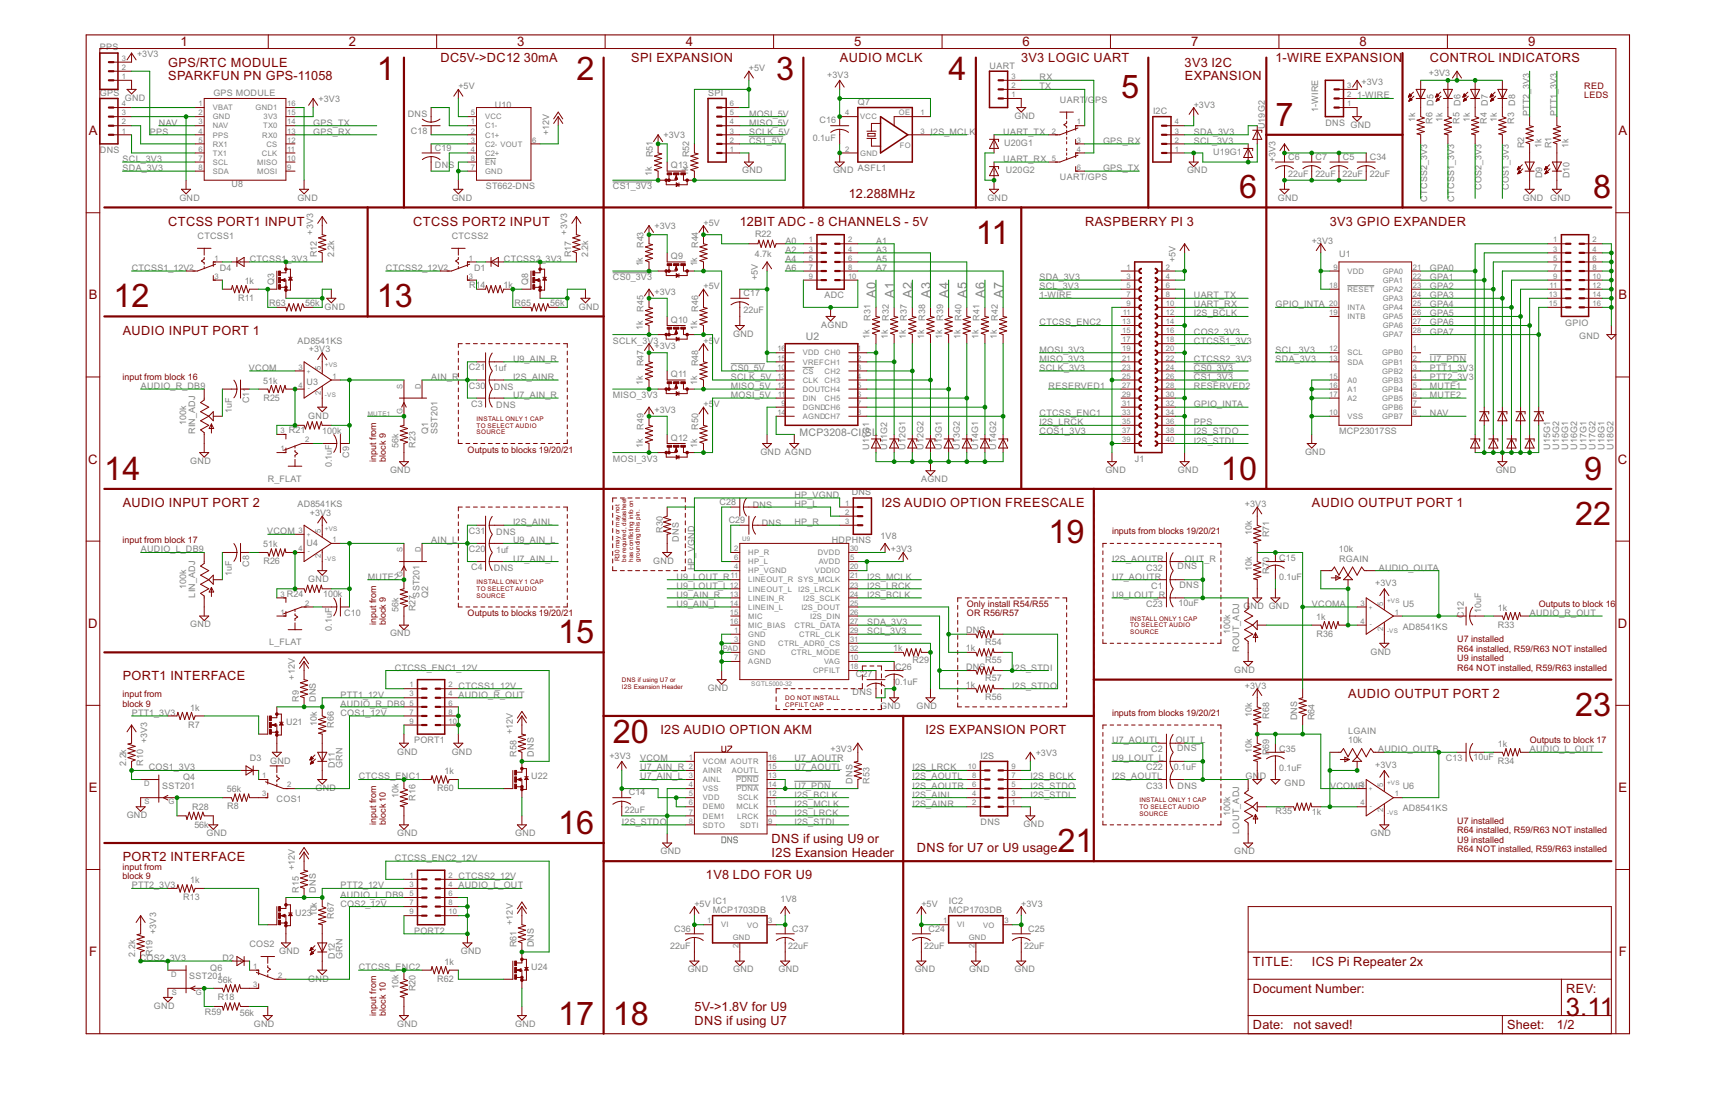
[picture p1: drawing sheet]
<svg xmlns="http://www.w3.org/2000/svg" width="432mm" height="279mm" viewBox="0 0 432 279" stroke-linecap="round" stroke-linejoin="round" font-family="sans-serif">
<defs><g id="words">
<g font-size="9.1" fill="#800000">
<text x="94.8" y="20.2">1</text>
<text x="145.1" y="20.2">2</text>
<text x="195.4" y="20.2">3</text>
<text x="238.8" y="20.2">4</text>
<text x="282.3" y="24.8">5</text>
<text x="321.1" y="31.6">7</text>
<text x="312" y="49.9">6</text>
<text x="401.1" y="49.9">8</text>
<text x="245.7" y="61.4">11</text>
<text x="28.6" y="77.4">12</text>
<text x="94.8" y="77.4">13</text>
<text x="26.3" y="120.8">14</text>
<text x="307.4" y="120.8">10</text>
<text x="398.8" y="120.8">9</text>
<text x="264" y="136.8">19</text>
<text x="396.6" y="132.2">22</text>
<text x="140.6" y="161.9">15</text>
<text x="396.6" y="180.2">23</text>
<text x="154.3" y="187.1">20</text>
<text x="140.6" y="209.9">16</text>
<text x="266.3" y="214.5">21</text>
<text x="140.6" y="257.9">17</text>
<text x="154.3" y="257.9">18</text>
</g>
<text font-size="7.2" fill="#800000" x="394.3" y="255.6">3.11</text>
<g font-size="3.7" fill="#800000">
<text x="45.4" y="11.7">1</text>
<text x="87.8" y="11.7">2</text>
<text x="130.2" y="11.7">3</text>
<text x="172.7" y="11.7">4</text>
<text x="215.1" y="11.7">5</text>
<text x="257.5" y="11.7">6</text>
<text x="299.9" y="11.7">7</text>
<text x="342.3" y="11.7">8</text>
<text x="384.7" y="11.7">9</text>
<text x="22.3" y="34">A</text>
<text x="407.5" y="34">A</text>
<text x="22.3" y="75.4">B</text>
<text x="407.5" y="75.4">B</text>
<text x="22.2" y="116.7">C</text>
<text x="407.4" y="116.7">C</text>
<text x="22.2" y="158">D</text>
<text x="407.4" y="158">D</text>
<text x="22.3" y="199.4">E</text>
<text x="407.5" y="199.4">E</text>
<text x="22.4" y="240.7">F</text>
<text x="407.6" y="240.7">F</text>
</g>
<g font-size="3.6" fill="#800000">
<text x="42.3" y="16.8">GPS/RTC MODULE</text>
<text x="110.9" y="15.6">DC5V-&gt;DC12</text>
<text x="131.9" y="15.6">30mA</text>
<text x="158.9" y="15.6">SPI EXPANSION</text>
<text x="211.5" y="15.6">AUDIO MCLK</text>
<text x="257.1" y="15.6">3V3 LOGIC UART</text>
<text x="298.3" y="16.8">3V3 I2C</text>
<text x="321.1" y="15.6">1-WIRE EXPANSION</text>
<text x="360" y="15.6">CONTROL INDICATORS</text>
<text x="42.3" y="20.2">SPARKFUN PN GPS-11058</text>
<text x="298.3" y="20.2">EXPANSION</text>
<text x="213.7" y="49.9">12.288MHz</text>
<text x="42.3" y="56.8">CTCSS PORT1 INPUT</text>
<text x="104" y="56.8">CTCSS PORT2 INPUT</text>
<text x="186.3" y="56.8">12BIT ADC - 8 CHANNELS - 5V</text>
<text x="273.2" y="56.8">RASPBERRY PI 3</text>
<text x="334.8" y="56.8">3V3 GPIO EXPANDER</text>
<text x="30.9" y="84.2">AUDIO INPUT PORT 1</text>
<text x="30.9" y="127.6">AUDIO INPUT PORT 2</text>
<text x="221.9" y="127.6">I2S AUDIO OPTION FREESCALE</text>
<text x="330.3" y="127.6">AUDIO OUTPUT PORT 1</text>
<text x="30.9" y="171.1">PORT1 INTERFACE</text>
<text x="339.5" y="175.6">AUDIO OUTPUT PORT 2</text>
<text x="166.3" y="184.8">I2S AUDIO OPTION AKM</text>
<text x="233" y="184.8">I2S EXPANSION PORT</text>
<text x="194.3" y="212.2">DNS if using U9 or</text>
<text x="194.3" y="215.6">I2S Exansion Header</text>
<text x="230.8" y="214.5">DNS for U7 or U9 usage</text>
<text x="30.9" y="216.8">PORT2 INTERFACE</text>
<text x="177.8" y="221.3">1V8 LDO FOR U9</text>
<text x="315.5" y="243.1">TITLE:</text>
<text x="330.3" y="243.1">ICS Pi Repeater 2x</text>
<text x="315.5" y="249.9">Document Number:</text>
<text x="394.3" y="249.9">REV:</text>
<text x="174.8" y="254.5">5V-&gt;1.8V for U9</text>
<text x="174.9" y="257.9">DNS if using U7</text>
<text x="315.5" y="259.1">Date: not saved!</text>
<text x="379.5" y="259.1">Sheet:</text>
<text x="392" y="259.1">1/2</text>
</g>
<g font-size="3.6" fill="#808080">
<text x="220.6" y="75" transform="rotate(-90 220.6 75)">A0</text>
<text x="225.1" y="75" transform="rotate(-90 225.1 75)">A1</text>
<text x="229.7" y="75" transform="rotate(-90 229.7 75)">A2</text>
<text x="234.3" y="75" transform="rotate(-90 234.3 75)">A3</text>
<text x="238.8" y="75" transform="rotate(-90 238.8 75)">A4</text>
<text x="243.4" y="75" transform="rotate(-90 243.4 75)">A5</text>
<text x="248" y="75" transform="rotate(-90 248 75)">A6</text>
<text x="252.6" y="75" transform="rotate(-90 252.6 75)">A7</text>
</g>
<g font-size="2.9" fill="#808080">
<text x="202.9" y="85.5">U2</text>
<text x="201.3" y="109.7">MCP3208-CI/SL</text>
</g>
<g font-size="2.5" fill="#808080">
<text x="25.2" y="12.7">PPS</text>
<text x="34.5" y="14.3">+3V3</text>
<text x="188.6" y="17.9">+5V</text>
<text x="249.2" y="17.2">UART</text>
<text x="115.4" y="22.5">+5V</text>
<text x="208.3" y="19.5">+3V3</text>
<text x="261.7" y="22.5">TX</text>
<text x="261.7" y="20.2">RX</text>
<text x="342.8" y="21.4">+3V3</text>
<text x="359.8" y="19.1">+3V3</text>
<text x="25.2" y="24.1">GPS</text>
<text x="31.4" y="25.4">GND</text>
<text x="53.7" y="24.1">GPS MODULE</text>
<text x="80.2" y="25.7">+3V3</text>
<text x="102.7" y="29.5">DNS</text>
<text x="124.6" y="27.1">U10</text>
<text x="178.3" y="24.1">SPI</text>
<text x="188.6" y="29.4">MOSI_5V</text>
<text x="216" y="26.5">Q7</text>
<text x="255.4" y="29.9">GND</text>
<text x="266.9" y="25.9">UART</text>
<text x="273.3" y="25.9">/G</text>
<text x="275.7" y="25.9">PS</text>
<text x="290.3" y="28.7">I2C</text>
<text x="300.6" y="27.1">+3V3</text>
<text x="331.9" y="28.2" transform="rotate(-90 331.9 28.2)">1-WIRE</text>
<text x="341.7" y="24.8">1-WIRE</text>
<text x="385.1" y="29.3" transform="rotate(-90 385.1 29.3)">PTT2_3V3</text>
<text x="392" y="29.3" transform="rotate(-90 392 29.3)">PTT1_3V3</text>
<text x="37.7" y="33.9">PPS</text>
<text x="40" y="31.6">NAV</text>
<text x="78.9" y="33.9">GPS_RX</text>
<text x="78.9" y="31.6">GPS_TX</text>
<text x="103.5" y="33.8">C18</text>
<text x="138.3" y="33.9" transform="rotate(-90 138.3 33.9)">+12V</text>
<text x="167.1" y="34.8">+3V3</text>
<text x="188.6" y="33.9">SCLK_5V</text>
<text x="188.6" y="31.6">MISO_5V</text>
<text x="204.7" y="35.4">0.1uF</text>
<text x="206.3" y="31.1">C16</text>
<text x="234.3" y="33.9">I2S_MCLK</text>
<text x="252.6" y="33.9">UART_TX</text>
<text x="300.6" y="33.9">SDA_3V3</text>
<text x="318.5" y="32.5" transform="rotate(-90 318.5 32.5)">U19G2</text>
<text x="333.7" y="31.6">DNS GND</text>
<text x="356.3" y="30.6" transform="rotate(-90 356.3 30.6)">1k</text>
<text x="360.7" y="31.1" transform="rotate(-90 360.7 31.1)">R6 D5</text>
<text x="363.2" y="30.6" transform="rotate(-90 363.2 30.6)">1k</text>
<text x="367.5" y="31.1" transform="rotate(-90 367.5 31.1)">R5 D6</text>
<text x="370" y="30.6" transform="rotate(-90 370 30.6)">1k</text>
<text x="374.4" y="31.1" transform="rotate(-90 374.4 31.1)">R4 D7</text>
<text x="376.9" y="30.6" transform="rotate(-90 376.9 30.6)">1k</text>
<text x="381.2" y="31.1" transform="rotate(-90 381.2 31.1)">R3 D8</text>
<text x="25.2" y="38.5">DNS</text>
<text x="30.9" y="40.8">SCL_3V3</text>
<text x="109.5" y="37.9">C19</text>
<text x="164.3" y="39.6" transform="rotate(-90 164.3 39.6)">R51</text>
<text x="173.5" y="39.6" transform="rotate(-90 173.5 39.6)">R52</text>
<text x="188.6" y="36.2">CS1_5V</text>
<text x="252.6" y="40.8">UART_RX</text>
<text x="252.9" y="36.8">U20G1</text>
<text x="277.7" y="36.2">GPS_RX</text>
<text x="300.6" y="36.2">SCL_3V3</text>
<text x="305.4" y="39.1">U19G1</text>
<text x="321.1" y="40.8" transform="rotate(-90 321.1 40.8)">+3V3</text>
<text x="324.4" y="40.2">C6</text>
<text x="331.2" y="40.2">C7</text>
<text x="338.1" y="40.2">C5</text>
<text x="344.9" y="40.2">C34</text>
<text x="383.8" y="37.3" transform="rotate(-90 383.8 37.3)">R2</text>
<text x="388.1" y="37.4" transform="rotate(-90 388.1 37.4)">1k</text>
<text x="390.6" y="37.3" transform="rotate(-90 390.6 37.3)">R1</text>
<text x="395" y="37.4" transform="rotate(-90 395 37.4)">1k</text>
<text x="30.9" y="43.1">SDA_3V3</text>
<text x="58.3" y="47">U8</text>
<text x="109.5" y="42.3">DNS</text>
<text x="122.3" y="47.6">ST662-DNS</text>
<text x="154.3" y="47.6">CS1_3V3</text>
<text x="164.1" y="44.2" transform="rotate(-90 164.1 44.2)">1k</text>
<text x="168.9" y="42.4">Q13</text>
<text x="173.2" y="44.2" transform="rotate(-90 173.2 44.2)">1k</text>
<text x="186.9" y="43.6">GND</text>
<text x="209.7" y="43.6">GND ASFL1</text>
<text x="253.3" y="43.6">U20G2</text>
<text x="266.9" y="45.4">UART/GPS</text>
<text x="277.7" y="43.1">GPS_TX</text>
<text x="298.9" y="43.6">GND</text>
<text x="324.3" y="44.6">22uF</text>
<text x="331.2" y="44.6">22uF</text>
<text x="338" y="44.6">22uF</text>
<text x="344.9" y="44.6">22uF</text>
<text x="373" y="47.9" transform="rotate(-90 373 47.9)">COS2_3V3</text>
<text x="379.9" y="47.9" transform="rotate(-90 379.9 47.9)">COS1_3V3</text>
<text x="388.3" y="44.9" transform="rotate(-90 388.3 44.9)">D9</text>
<text x="395.2" y="44.9" transform="rotate(-90 395.2 44.9)">D10</text>
<text x="45.2" y="50.5">GND</text>
<text x="74.9" y="50.5">GND</text>
<text x="113.7" y="50.5">GND</text>
<text x="248.6" y="50.5">GND</text>
<text x="321.7" y="50.5">GND</text>
<text x="359.3" y="50.8" transform="rotate(-90 359.3 50.8)">CTCSS2_3V3</text>
<text x="366.2" y="50.8" transform="rotate(-90 366.2 50.8)">CTCSS1_3V3</text>
<text x="383.4" y="50.5">GND GND</text>
<text x="78.8" y="59.1" transform="rotate(-90 78.8 59.1)">+3V3</text>
<text x="142.8" y="59.1" transform="rotate(-90 142.8 59.1)">+3V3</text>
<text x="164.8" y="57.7">+3V3</text>
<text x="177.1" y="56.8">+5V</text>
<text x="190.1" y="59.7">R22</text>
<text x="49.7" y="60.2">CTCSS1</text>
<text x="62.9" y="65.9">CTCSS1_3V3</text>
<text x="79.8" y="64.7" transform="rotate(-90 79.8 64.7)">R12</text>
<text x="84.1" y="64.8" transform="rotate(-90 84.1 64.8)">2.2k</text>
<text x="113.7" y="60.2">CTCSS2</text>
<text x="126.9" y="65.9">CTCSS2_3V3</text>
<text x="143.8" y="64.7" transform="rotate(-90 143.8 64.7)">R17</text>
<text x="148.1" y="64.8" transform="rotate(-90 148.1 64.8)">2.2k</text>
<text x="162.1" y="62.5" transform="rotate(-90 162.1 62.5)">R43</text>
<text x="168.9" y="65.2">Q9</text>
<text x="175.8" y="62.5" transform="rotate(-90 175.8 62.5)">R44</text>
<text x="190" y="64.6">4.7k</text>
<text x="197.7" y="61.4">A0</text>
<text x="197.7" y="63.6">A2</text>
<text x="197.7" y="65.9">A4</text>
<text x="220.6" y="61.4">A1</text>
<text x="220.6" y="63.6">A3</text>
<text x="220.6" y="65.9">A5</text>
<text x="296" y="65.9" transform="rotate(-90 296 65.9)">+5V</text>
<text x="330.3" y="61.4">+3V3</text>
<text x="337.2" y="64.8">U1</text>
<text x="33.2" y="68.2">CTCSS1_12V</text>
<text x="55.3" y="68.1">D4</text>
<text x="61.6" y="71.4">1k</text>
<text x="69" y="71.8" transform="rotate(-90 69 71.8)">Q3</text>
<text x="97.2" y="68.2">CTCSS2_12V</text>
<text x="119.3" y="68.1">D1</text>
<text x="133" y="71.8" transform="rotate(-90 133 71.8)">Q8</text>
<text x="154.3" y="70.5">CS0_3V3</text>
<text x="161.8" y="67.1" transform="rotate(-90 161.8 67.1)">1k</text>
<text x="175.5" y="67.1" transform="rotate(-90 175.5 67.1)">1k</text>
<text x="190.8" y="70.5" transform="rotate(-90 190.8 70.5)">+5V</text>
<text x="197.7" y="68.2">A6</text>
<text x="220.6" y="68.2">A7</text>
<text x="261.7" y="70.5">SDA_3V3</text>
<text x="360" y="68.2">GPA0</text>
<text x="360" y="70.5">GPA1</text>
<text x="60" y="75.7">R11</text>
<text x="67.8" y="76.9">R63</text>
<text x="76.8" y="77.1">56k</text>
<text x="81.7" y="77.9">GND</text>
<text x="118.1" y="72.5">R14</text>
<text x="126.8" y="72.6">1k</text>
<text x="129.5" y="76.9">R65</text>
<text x="138.5" y="77.1">56k</text>
<text x="145.7" y="77.9">GND</text>
<text x="164.8" y="74.2">+3V3</text>
<text x="177.1" y="72.8">+5V</text>
<text x="187.2" y="74.5">C17</text>
<text x="207.6" y="75.1">ADC</text>
<text x="261.7" y="75.1">1-WIRE</text>
<text x="261.7" y="72.8">SCL_3V3</text>
<text x="300.6" y="75.1">UART_TX</text>
<text x="300.6" y="77.4">UART_RX</text>
<text x="321.2" y="77.4">GPIO_INTA</text>
<text x="360" y="72.8">GPA2</text>
<text x="360" y="75.1">GPA3</text>
<text x="360" y="77.4">GPA4</text>
<text x="161.8" y="83.1" transform="rotate(-90 161.8 83.1)">1k</text>
<text x="162.1" y="78.5" transform="rotate(-90 162.1 78.5)">R45</text>
<text x="168.9" y="81.2">Q10</text>
<text x="175.5" y="83.1" transform="rotate(-90 175.5 83.1)">1k</text>
<text x="175.8" y="78.5" transform="rotate(-90 175.8 78.5)">R46</text>
<text x="187.2" y="78.8">22uF</text>
<text x="206.8" y="82.5">AGND</text>
<text x="219.2" y="80.7" transform="rotate(-90 219.2 80.7)">R31</text>
<text x="223.8" y="80.7" transform="rotate(-90 223.8 80.7)">R32</text>
<text x="228.3" y="80.7" transform="rotate(-90 228.3 80.7)">R37</text>
<text x="232.9" y="80.7" transform="rotate(-90 232.9 80.7)">R38</text>
<text x="237.5" y="80.7" transform="rotate(-90 237.5 80.7)">R39</text>
<text x="242.1" y="80.7" transform="rotate(-90 242.1 80.7)">R40</text>
<text x="246.6" y="80.7" transform="rotate(-90 246.6 80.7)">R41</text>
<text x="251.2" y="80.7" transform="rotate(-90 251.2 80.7)">R42</text>
<text x="261.7" y="81.9">CTCSS_ENC2</text>
<text x="300.6" y="79.6">I2S_BCLK</text>
<text x="360" y="79.6">GPA5</text>
<text x="360" y="81.9">GPA6</text>
<text x="394.1" y="81.9">GPIO</text>
<text x="74.9" y="86.5">AD8541KS</text>
<text x="77.8" y="88.6">+3V3</text>
<text x="154.3" y="86.5">SCLK_3V3</text>
<text x="164.8" y="87.9">+3V3</text>
<text x="177.1" y="86.5">+5</text>
<text x="179.7" y="86.5">V</text>
<text x="184.6" y="84.8">GND</text>
<text x="219" y="85.4" transform="rotate(-90 219 85.4)">1k</text>
<text x="223.5" y="85.4" transform="rotate(-90 223.5 85.4)">1k</text>
<text x="228.1" y="85.4" transform="rotate(-90 228.1 85.4)">1k</text>
<text x="232.7" y="85.4" transform="rotate(-90 232.7 85.4)">1k</text>
<text x="237.2" y="85.4" transform="rotate(-90 237.2 85.4)">1k</text>
<text x="241.8" y="85.4" transform="rotate(-90 241.8 85.4)">1k</text>
<text x="246.4" y="85.4" transform="rotate(-90 246.4 85.4)">1k</text>
<text x="251" y="85.4" transform="rotate(-90 251 85.4)">1k</text>
<text x="261.7" y="88.8">MOSI_3V3</text>
<text x="300.6" y="86.5">CTCSS1_3V3</text>
<text x="300.6" y="84.2">COS2_3V3</text>
<text x="321.2" y="88.8">SCL_3V3</text>
<text x="360" y="84.2">GPA7</text>
<text x="397.6" y="85.3">GND</text>
<text x="62.7" y="93.4">VCOM</text>
<text x="108.6" y="95.6">AIN_R</text>
<text x="118.1" y="93.3">C21</text>
<text x="124.3" y="93.5">1uf</text>
<text x="129.2" y="95.6">I2S_AINR</text>
<text x="129.2" y="91.1">U9_AIN_R</text>
<text x="162.1" y="92.2" transform="rotate(-90 162.1 92.2)">R47</text>
<text x="168.9" y="95">Q11</text>
<text x="175.8" y="92.2" transform="rotate(-90 175.8 92.2)">R48</text>
<text x="184" y="93.4">CS0_5V</text>
<text x="184" y="95.6">SCLK_5V</text>
<text x="261.7" y="93.4">SCLK_3V3</text>
<text x="261.7" y="91.1">MISO_3V3</text>
<text x="300.6" y="91.1">CTCSS2_3V3</text>
<text x="300.6" y="93.4">CS0_3V3</text>
<text x="300.6" y="95.6">CS1_3V3</text>
<text x="321.2" y="91.1">SDA_3V3</text>
<text x="360" y="93.4">PTT1_3V3</text>
<text x="360" y="95.6">PTT2_3V3</text>
<text x="360" y="91.1">U7_PDN</text>
<text x="35.4" y="97.9">AUDIO_R_DB9</text>
<text x="62.7" y="101.5" transform="rotate(-90 62.7 101.5)">C11</text>
<text x="66.3" y="96.6">51k</text>
<text x="66.3" y="100.9">R25</text>
<text x="77.2" y="96.8">U3</text>
<text x="118.1" y="97.8">C30</text>
<text x="124.4" y="98.1">DNS</text>
<text x="129.2" y="100.2">U7_AIN_R</text>
<text x="154.3" y="100.2">MISO_3V3</text>
<text x="161.8" y="96.8" transform="rotate(-90 161.8 96.8)">1k</text>
<text x="175.5" y="96.8" transform="rotate(-90 175.5 96.8)">1k</text>
<text x="184" y="97.9">MISO_5V</text>
<text x="184" y="100.2">MOSI_5V</text>
<text x="264" y="97.9">RESERVED1</text>
<text x="300.6" y="97.9">RESERVED2</text>
<text x="360" y="97.9">MUTE1</text>
<text x="360" y="100.2">MUTE2</text>
<text x="46.8" y="107.1" transform="rotate(-90 46.8 107.1)">100k</text>
<text x="58.4" y="103.9" transform="rotate(-90 58.4 103.9)">1uF</text>
<text x="77.6" y="105.4">GND</text>
<text x="118.6" y="102.4">C3</text>
<text x="124.9" y="102.6">DNS</text>
<text x="164.8" y="103.9">+3V3</text>
<text x="177.1" y="102.5">+5</text>
<text x="179.7" y="102.5">V</text>
<text x="261.7" y="104.8">CTCSS_ENC1</text>
<text x="261.7" y="107.1">I2S_LRCK</text>
<text x="300.6" y="102.5">GPIO_INTA</text>
<text x="300.6" y="107.1">PPS</text>
<text x="360" y="104.8">NAV</text>
<text x="49.1" y="109.3" transform="rotate(-90 49.1 109.3)">RIN_ADJ</text>
<text x="72.7" y="109.1">R21</text>
<text x="81.1" y="109.1">100k</text>
<text x="100.3" y="112.8" transform="rotate(-90 100.3 112.8)">56k</text>
<text x="104.7" y="112.7" transform="rotate(-90 104.7 112.7)">R23</text>
<text x="107.8" y="109.3" transform="rotate(-90 107.8 109.3)">Q1</text>
<text x="110.2" y="109.3" transform="rotate(-90 110.2 109.3)">SST201</text>
<text x="161.8" y="112.8" transform="rotate(-90 161.8 112.8)">1k</text>
<text x="162.1" y="108.2" transform="rotate(-90 162.1 108.2)">R49</text>
<text x="168.9" y="111">Q12</text>
<text x="175.5" y="112.8" transform="rotate(-90 175.5 112.8)">1k</text>
<text x="175.8" y="108.2" transform="rotate(-90 175.8 108.2)">R50</text>
<text x="218.8" y="113.2" transform="rotate(-90 218.8 113.2)">U11G1</text>
<text x="223.4" y="113.2" transform="rotate(-90 223.4 113.2)">U11G2</text>
<text x="228" y="113.2" transform="rotate(-90 228 113.2)">U12G1</text>
<text x="232.6" y="113.2" transform="rotate(-90 232.6 113.2)">U12G2</text>
<text x="237.1" y="113.2" transform="rotate(-90 237.1 113.2)">U13G1</text>
<text x="241.7" y="113.2" transform="rotate(-90 241.7 113.2)">U13G2</text>
<text x="246.3" y="113.2" transform="rotate(-90 246.3 113.2)">U14G1</text>
<text x="250.8" y="113.2" transform="rotate(-90 250.8 113.2)">U14G2</text>
<text x="261.7" y="109.4">COS1_3V3</text>
<text x="300.6" y="109.4">I2S_STDO</text>
<text x="300.6" y="111.6">I2S_STDI</text>
<text x="337.2" y="109.4">MCP23017SS</text>
<text x="390.3" y="113.2" transform="rotate(-90 390.3 113.2)">U15G1</text>
<text x="392.6" y="113.2" transform="rotate(-90 392.6 113.2)">U15G2</text>
<text x="394.8" y="113.2" transform="rotate(-90 394.8 113.2)">U16G1</text>
<text x="397.1" y="113.2" transform="rotate(-90 397.1 113.2)">U16G2</text>
<text x="399.4" y="113.2" transform="rotate(-90 399.4 113.2)">U17G1</text>
<text x="401.7" y="113.2" transform="rotate(-90 401.7 113.2)">U17G2</text>
<text x="404" y="113.2" transform="rotate(-90 404 113.2)">U18G1</text>
<text x="406.3" y="113.2" transform="rotate(-90 406.3 113.2)">U18G2</text>
<text x="47.9" y="116.8">GND</text>
<text x="83.5" y="117.6" transform="rotate(-90 83.5 117.6)">0.1uF</text>
<text x="87.9" y="115.3" transform="rotate(-90 87.9 115.3)">C9</text>
<text x="98.2" y="119.1">GND</text>
<text x="154.3" y="116.2">MOSI_3V3</text>
<text x="191.4" y="114.5">GND AGND</text>
<text x="278.3" y="119.1">GND</text>
<text x="285.7" y="116.2">J1</text>
<text x="296.6" y="119.1">GND</text>
<text x="328.6" y="114.5">GND</text>
<text x="376.6" y="119.1">GND</text>
<text x="67.4" y="121.2">R_FLAT</text>
<text x="200" y="125.4">HP_VGND</text>
<text x="214.4" y="124.7">DNS</text>
<text x="231.9" y="121.4">AGND</text>
<text x="74.9" y="127.6">AD8541KS</text>
<text x="78" y="129.9">+3V3</text>
<text x="181.2" y="127.1">C28</text>
<text x="183.5" y="131.6">C29</text>
<text x="189.5" y="127.8">DNS</text>
<text x="200" y="127.6">HP_L</text>
<text x="313.4" y="127.6">+3V3</text>
<text x="66.3" y="137.7">51k</text>
<text x="67.3" y="134.5">VCOM</text>
<text x="77.2" y="137.4">U4</text>
<text x="108.6" y="136.8">AIN_L</text>
<text x="118.1" y="134.4">C31</text>
<text x="124.9" y="134.6">DNS</text>
<text x="129.2" y="132.2">I2S_AINL</text>
<text x="129.2" y="136.8">U9_AIN_L</text>
<text x="166.9" y="134.1" transform="rotate(-90 166.9 134.1)">R30</text>
<text x="171" y="136.4" transform="rotate(-90 171 136.4)">DNS</text>
<text x="191.8" y="132.3">DNS</text>
<text x="200" y="132.2">HP_R</text>
<text x="209.4" y="136.8">HDP</text>
<text x="214.4" y="136.8">HNS</text>
<text x="221.7" y="135.6">1V8</text>
<text x="315.2" y="134.7" transform="rotate(-90 315.2 134.7)">10k</text>
<text x="319.5" y="135.2" transform="rotate(-90 319.5 135.2)">R71</text>
<text x="35.4" y="139.1">AUDIO_L_DB9</text>
<text x="62.7" y="142.7" transform="rotate(-90 62.7 142.7)">C8</text>
<text x="66.3" y="142">R26</text>
<text x="118.1" y="139">C20</text>
<text x="118.6" y="143.5">C4</text>
<text x="124.4" y="143.8">DNS</text>
<text x="124.9" y="139.2">1uf</text>
<text x="129.2" y="141.4">U7_AIN_L</text>
<text x="164.5" y="141.9">GND</text>
<text x="174.8" y="143.6" transform="rotate(-90 174.8 143.6)">HP_VGND</text>
<text x="224.3" y="139.1">+3V3</text>
<text x="280" y="141.4">I2S_AOUTR</text>
<text x="288.6" y="143.6">C32</text>
<text x="296.5" y="143.3">DNS</text>
<text x="298.3" y="141.4">OUT</text>
<text x="303.2" y="141.4">_R</text>
<text x="315.2" y="143.8" transform="rotate(-90 315.2 143.8)">10k</text>
<text x="322.1" y="141.2">C15</text>
<text x="337.1" y="139.1">10k</text>
<text x="337.2" y="141.4">RGAIN</text>
<text x="347.1" y="143.6">AUDIO_OUTA</text>
<text x="46.8" y="148.2" transform="rotate(-90 46.8 148.2)">100k</text>
<text x="58.4" y="145" transform="rotate(-90 58.4 145)">1uF</text>
<text x="77.6" y="146.5">GND</text>
<text x="92.6" y="145.9">MUTE2</text>
<text x="170.3" y="148.2">U9_LOUT_L</text>
<text x="170.3" y="145.9">U9_LOUT_R</text>
<text x="218.3" y="148.2">I2S_LRCK</text>
<text x="218.3" y="145.9">I2S_MCLK</text>
<text x="280" y="145.9">U7_AOUTR</text>
<text x="289.9" y="148.2">C1</text>
<text x="296.9" y="148">DNS</text>
<text x="319.5" y="144.4" transform="rotate(-90 319.5 144.4)">R70</text>
<text x="322" y="146">0.1uF</text>
<text x="346.3" y="147.5">+3V3</text>
<text x="49.1" y="150.5" transform="rotate(-90 49.1 150.5)">LIN_ADJ</text>
<text x="72.2" y="150.3">R24</text>
<text x="81.4" y="150.3">100k</text>
<text x="86.6" y="155">C10</text>
<text x="100.3" y="153.9" transform="rotate(-90 100.3 153.9)">56k</text>
<text x="104.7" y="153.9" transform="rotate(-90 104.7 153.9)">R27</text>
<text x="105.6" y="150.5" transform="rotate(-90 105.6 150.5)">SST201</text>
<text x="107.8" y="150.5" transform="rotate(-90 107.8 150.5)">Q2</text>
<text x="170.3" y="152.8">U9_AIN_L</text>
<text x="170.3" y="150.5">U9_AIN_R</text>
<text x="218.3" y="150.5">I2S_BCLK</text>
<text x="280" y="150.5">U9_LOUT_R</text>
<text x="288.6" y="152.8">C23</text>
<text x="296.7" y="152.6">10uF</text>
<text x="313.1" y="153.4">GND GND</text>
<text x="330.3" y="152.8">VCOMA</text>
<text x="331.4" y="156">1k</text>
<text x="353.2" y="152.8">U5</text>
<text x="368.6" y="155.6" transform="rotate(-90 368.6 155.6)">C12</text>
<text x="372.9" y="154.3" transform="rotate(-90 372.9 154.3)">10uF</text>
<text x="377.1" y="153.7">1k</text>
<text x="385.2" y="155.1">AUDIO_R_OUT</text>
<text x="47.9" y="157.9">GND</text>
<text x="83.5" y="158.7" transform="rotate(-90 83.5 158.7)">0.1uF</text>
<text x="98.2" y="160.2">GND</text>
<text x="218.3" y="159.6">SCL_3V3</text>
<text x="218.3" y="157.4">SDA_3V3</text>
<text x="243.2" y="159.4">DNS</text>
<text x="309.7" y="159.6" transform="rotate(-90 309.7 159.6)">100k</text>
<text x="331.4" y="160.3">R36</text>
<text x="353.2" y="158.5">AD8541KS</text>
<text x="377.2" y="158">R33</text>
<text x="67.8" y="162.4">L_FLAT</text>
<text x="224.9" y="164">1k</text>
<text x="229.7" y="166.9">R29</text>
<text x="243.2" y="164">1k</text>
<text x="248" y="162.4">R54</text>
<text x="248" y="166.9">R55</text>
<text x="312" y="164.2" transform="rotate(-90 312 164.2)">ROUT_ADJ</text>
<text x="345.1" y="164.8">GND</text>
<text x="74.3" y="171.1" transform="rotate(-90 74.3 171.1)">+12V</text>
<text x="99.4" y="168.8">CTCSS_ENC1_12V</text>
<text x="115.4" y="173.4">CTCSS1_12V</text>
<text x="178.2" y="173.9">GND</text>
<text x="215.5" y="170.5">C27</text>
<text x="225.4" y="172.3">0.1uF</text>
<text x="225.4" y="168.7">C26</text>
<text x="243.2" y="173.1">1k</text>
<text x="243.2" y="168.6">DNS</text>
<text x="248" y="171.5">R57</text>
<text x="254.9" y="173.4">I2S_STDO</text>
<text x="254.9" y="168.8">I</text>
<text x="255.5" y="168.8">2S_STDI</text>
<text x="310.8" y="169.4">GND</text>
<text x="313.4" y="173.4">+3V3</text>
<text x="47.9" y="178.8">1k</text>
<text x="75.2" y="176.7" transform="rotate(-90 75.2 176.7)">R9</text>
<text x="79.5" y="176.7" transform="rotate(-90 79.5 176.7)">DNS</text>
<text x="85.7" y="175.6">PTT1_12V</text>
<text x="85.7" y="177.9">AUDIO_R_DB9</text>
<text x="115.4" y="175.6">AUDIO_R_OUT</text>
<text x="214.7" y="174.8">DNS</text>
<text x="221.6" y="178.5">GND</text>
<text x="230.8" y="178.5">GND</text>
<text x="248" y="176.1">R56</text>
<text x="33.2" y="180.2">PTT1_3V3</text>
<text x="47.3" y="183.2">R7</text>
<text x="72" y="182.5">U21</text>
<text x="79.8" y="182.7" transform="rotate(-90 79.8 182.7)">10k</text>
<text x="84.1" y="183.2" transform="rotate(-90 84.1 183.2)">R66</text>
<text x="85.7" y="180.2">COS1_12V</text>
<text x="129.1" y="184.8" transform="rotate(-90 129.1 184.8)">+12V</text>
<text x="315.2" y="180.4" transform="rotate(-90 315.2 180.4)">10k</text>
<text x="319.5" y="181" transform="rotate(-90 319.5 181)">R68</text>
<text x="326.6" y="181.3" transform="rotate(-90 326.6 181.3)">DNS</text>
<text x="330.9" y="181.3" transform="rotate(-90 330.9 181.3)">R64</text>
<text x="339.4" y="184.8">LGAIN</text>
<text x="37" y="187.1" transform="rotate(-90 37 187.1)">+3V3</text>
<text x="62.9" y="191.5">D3</text>
<text x="100" y="189.9">GND</text>
<text x="104.3" y="187.1">PORT1</text>
<text x="113.7" y="189.9">GND</text>
<text x="130.1" y="190.5" transform="rotate(-90 130.1 190.5)">R58</text>
<text x="134.4" y="190.5" transform="rotate(-90 134.4 190.5)">DNS</text>
<text x="153.4" y="191">+3V3</text>
<text x="161.2" y="191.6">VCOM</text>
<text x="200" y="191.6">U7_AOUTR</text>
<text x="209.1" y="189.3">+3V3</text>
<text x="246.9" y="190.9">I2S</text>
<text x="260.8" y="190.3">+3V3</text>
<text x="280" y="191.6">U9_LOUT_L</text>
<text x="280" y="187.1">U7_AOUTL</text>
<text x="289.9" y="189.3">C2</text>
<text x="296" y="187.1">OUT_L</text>
<text x="296.4" y="189.1">DNS</text>
<text x="315.2" y="189.5" transform="rotate(-90 315.2 189.5)">10k</text>
<text x="319.5" y="190.1" transform="rotate(-90 319.5 190.1)">R69</text>
<text x="322.1" y="189.2">C35</text>
<text x="339.4" y="187.1">10k</text>
<text x="347" y="189.3">AUDIO_OUTB</text>
<text x="364" y="191.6">C13</text>
<text x="371" y="191.4">10uF</text>
<text x="377.1" y="188">1k</text>
<text x="385.2" y="189.3">AUDIO_L_OUT</text>
<text x="31.8" y="192.8" transform="rotate(-90 31.8 192.8)">2.2k</text>
<text x="36.1" y="192.7" transform="rotate(-90 36.1 192.7)">R10</text>
<text x="37.5" y="193.9">COS1_3V3</text>
<text x="46.1" y="196.3">Q4</text>
<text x="68" y="192.2">GND</text>
<text x="84.3" y="193.4" transform="rotate(-90 84.3 193.4)">D11</text>
<text x="86.3" y="193.4" transform="rotate(-90 86.3 193.4)">GRN</text>
<text x="90.3" y="196.2">CTCSS_ENC1</text>
<text x="111.9" y="194.8">1k</text>
<text x="133.7" y="196.2">U22</text>
<text x="161.2" y="196.2">U7_AIN_L</text>
<text x="161.2" y="193.9">U7_AIN_R</text>
<text x="200" y="193.9">U7_AOUTL</text>
<text x="214.6" y="197.3" transform="rotate(-90 214.6 197.3)">DNS</text>
<text x="218.9" y="197.3" transform="rotate(-90 218.9 197.3)">R53</text>
<text x="229.7" y="196.2">I2S_AOUTL</text>
<text x="229.7" y="193.9">I2S_LRCK</text>
<text x="259.4" y="196.2">I2S_BCLK</text>
<text x="280" y="196.2">I2S_AOUTL</text>
<text x="288.6" y="193.9">C22</text>
<text x="295.5" y="193.7">0.1uF</text>
<text x="313.6" y="196.2">GN</text>
<text x="317.2" y="196.2">D</text>
<text x="322" y="194">0.1uF</text>
<text x="323.4" y="197.8">GND</text>
<text x="346.3" y="193.2">+3V3</text>
<text x="377.2" y="192.3">R34</text>
<text x="40.8" y="198.5">SST201</text>
<text x="57.1" y="199.4">56k</text>
<text x="57.2" y="203.7">R8</text>
<text x="69.6" y="201.9">COS1</text>
<text x="79.4" y="199.1">GND</text>
<text x="100.3" y="201" transform="rotate(-90 100.3 201)">10k</text>
<text x="104.7" y="201.5" transform="rotate(-90 104.7 201.5)">R16</text>
<text x="110.1" y="199.2">R60</text>
<text x="158.3" y="200.2">C14</text>
<text x="200" y="200.8">I2S_BCLK</text>
<text x="200" y="203.1">I2S_MCLK</text>
<text x="200" y="198.5">U7_PDN</text>
<text x="229.7" y="203.1">I2S_AINR</text>
<text x="229.7" y="200.8">I2S_AINL</text>
<text x="229.7" y="198.5">I2S_AOUTR</text>
<text x="259.4" y="198.5">I2S_STDO</text>
<text x="259.4" y="200.8">I2S_STDI</text>
<text x="288.6" y="198.5">C33</text>
<text x="296.5" y="198.7">DNS</text>
<text x="334.9" y="198.5">VCOMB</text>
<text x="353.2" y="198.5">U6</text>
<text x="31.9" y="205.9">GND</text>
<text x="48.4" y="204">R28</text>
<text x="48.9" y="208.3">56k</text>
<text x="156.6" y="207.6">I2S_STDO</text>
<text x="157.3" y="204.5">22uF</text>
<text x="200" y="205.3">I2S_LRCK</text>
<text x="200" y="207.6">I2S_STDI</text>
<text x="246.9" y="207.6">DNS</text>
<text x="257.7" y="208.2">GND</text>
<text x="309.7" y="205.3" transform="rotate(-90 309.7 205.3)">100k</text>
<text x="312" y="209.9" transform="rotate(-90 312 209.9)">LOUT_ADJ</text>
<text x="321.2" y="204.9">R35</text>
<text x="330.3" y="205.1">1k</text>
<text x="353.2" y="204.2">AD8541KS</text>
<text x="52" y="210.5">GND</text>
<text x="100" y="210.5">GND</text>
<text x="129.7" y="210.5">GND</text>
<text x="166.3" y="215.1">GND</text>
<text x="310.8" y="215.1">GND</text>
<text x="345.1" y="210.5">GND</text>
<text x="74.3" y="219.1" transform="rotate(-90 74.3 219.1)">+12V</text>
<text x="99.4" y="216.8">CTCSS_ENC2_12V</text>
<text x="115.4" y="221.3">CTCSS2_12V</text>
<text x="33.2" y="223.6">PTT2_3V3</text>
<text x="46.1" y="226.6">R13</text>
<text x="47.9" y="222.3">1k</text>
<text x="75.2" y="224.7" transform="rotate(-90 75.2 224.7)">R15</text>
<text x="79.5" y="224.7" transform="rotate(-90 79.5 224.7)">DNS</text>
<text x="85.7" y="223.6">PTT2_12V</text>
<text x="85.7" y="225.9">AUDIO_L_DB9</text>
<text x="115.4" y="223.6">AUDIO_L_OUT</text>
<text x="196.6" y="227.1">1V8</text>
<text x="238.9" y="227.6">IC2</text>
<text x="74.3" y="230.5">U23</text>
<text x="79.8" y="230.7" transform="rotate(-90 79.8 230.7)">10k</text>
<text x="84.1" y="231.2" transform="rotate(-90 84.1 231.2)">R67</text>
<text x="85.7" y="228.2">COS2_12V</text>
<text x="129.1" y="232.8" transform="rotate(-90 129.1 232.8)">+12V</text>
<text x="174.8" y="228.2">+5V IC1</text>
<text x="179.4" y="229.9">MCP1703DB</text>
<text x="232" y="228.2">+5V</text>
<text x="238.9" y="229.9">MCP1703DB</text>
<text x="257.1" y="228.2">+3V3</text>
<text x="39.3" y="235.1" transform="rotate(-90 39.3 235.1)">+3V3</text>
<text x="62.8" y="238.5">COS2</text>
<text x="104.3" y="235.1">PORT2</text>
<text x="130.1" y="238.4" transform="rotate(-90 130.1 238.4)">R61</text>
<text x="134.4" y="238.4" transform="rotate(-90 134.4 238.4)">DNS</text>
<text x="168.7" y="238.8">22uF</text>
<text x="169.8" y="234.5">C36</text>
<text x="198.4" y="238.8">22uF</text>
<text x="199.5" y="234.5">C37</text>
<text x="232.7" y="238.8">22uF</text>
<text x="233.8" y="234.5">C24</text>
<text x="257.9" y="238.8">22uF</text>
<text x="258.9" y="234.5">C25</text>
<text x="34" y="240.8" transform="rotate(-90 34 240.8)">2.2k</text>
<text x="35.2" y="241.9">COS2_</text>
<text x="38.4" y="240.7" transform="rotate(-90 38.4 240.7)">R19</text>
<text x="42.8" y="241.9">3V3</text>
<text x="53" y="244.3">Q6</text>
<text x="56" y="241.8">D2</text>
<text x="70.3" y="240.2">GND</text>
<text x="84.3" y="241.4" transform="rotate(-90 84.3 241.4)">D12</text>
<text x="86.3" y="241.4" transform="rotate(-90 86.3 241.4)">GRN</text>
<text x="90.3" y="244.2">CTCSS_ENC2</text>
<text x="111.9" y="242.8">1k</text>
<text x="116" y="240.2">GND</text>
<text x="133.7" y="244.2">U24</text>
<text x="173.2" y="244.8">GND</text>
<text x="184.6" y="244.8">GND</text>
<text x="196" y="244.8">GND</text>
<text x="230.3" y="244.8">GND</text>
<text x="244" y="244.8">GND</text>
<text x="255.4" y="244.8">GND</text>
<text x="47.7" y="246.5">SST201</text>
<text x="54.8" y="247.4">56k</text>
<text x="54.9" y="251.7">R18</text>
<text x="77.6" y="247.1">GND</text>
<text x="100.3" y="249" transform="rotate(-90 100.3 249)">10k</text>
<text x="104.7" y="249.5" transform="rotate(-90 104.7 249.5)">R20</text>
<text x="110.1" y="247.2">R62</text>
<text x="38.8" y="253.9">GND</text>
<text x="51.6" y="255.4">R59</text>
<text x="60.4" y="255.6">56k</text>
<text x="63.9" y="258.5">GND</text>
<text x="100" y="258.5">GND</text>
<text x="129.7" y="258.5">GND</text>
</g>
<g font-size="2.5" fill="#800000">
<text x="398.9" y="22.4">RED</text>
<text x="398.9" y="24.8">LEDS</text>
<text x="30.8" y="95.6">input from block 16</text>
<text x="117.7" y="113.9">Outputs to blocks 19/20/21</text>
<text x="94.7" y="116.2" transform="rotate(-90 94.7 116.2)">input from</text>
<text x="97.1" y="116.2" transform="rotate(-90 97.1 116.2)">block 9</text>
<text x="30.8" y="136.8">input from block 17</text>
<text x="280" y="134.5">inputs from blocks 19/20/21</text>
<text x="117.7" y="155.1">Outputs to blocks 19/20/21</text>
<text x="243.4" y="152.7">Only install R54/R55</text>
<text x="243.4" y="155.1">OR R56/R57</text>
<text x="387.4" y="152.8">Outputs to block 16</text>
<text x="94.7" y="157.4" transform="rotate(-90 94.7 157.4)">input from</text>
<text x="97.1" y="157.4" transform="rotate(-90 97.1 157.4)">block 9</text>
<text x="366.9" y="161.6">U7 installed</text>
<text x="366.9" y="164">R64 installed, R59/R63 NOT installed</text>
<text x="366.9" y="166.4">U9 installed</text>
<text x="366.9" y="168.8">R64 NOT installed, R59/R63 installed</text>
<text x="30.8" y="175.5">input from</text>
<text x="30.8" y="177.9">block 9</text>
<text x="280" y="180.2">inputs from blocks 19/20/21</text>
<text x="385.2" y="187.1">Outputs to block 17</text>
<text x="94.7" y="207.6" transform="rotate(-90 94.7 207.6)">input from</text>
<text x="97.1" y="207.6" transform="rotate(-90 97.1 207.6)">block 10</text>
<text x="366.9" y="207.3">U7 installed</text>
<text x="366.9" y="209.7">R64 installed, R59/R63 NOT installed</text>
<text x="366.9" y="212.1">U9 installed</text>
<text x="366.9" y="214.5">R64 NOT installed, R59/R63 installed</text>
<text x="30.8" y="219">input from</text>
<text x="30.8" y="221.3">block 9</text>
<text x="94.7" y="255.6" transform="rotate(-90 94.7 255.6)">input from</text>
<text x="97.1" y="255.6" transform="rotate(-90 97.1 255.6)">block 10</text>
</g>
<g font-size="2.1" fill="#808080">
<text x="30.7" y="17.6">2</text>
<text x="30.7" y="15.3">3</text>
<text x="30.7" y="19.9">1</text>
<text x="254.7" y="22.2">2</text>
<text x="254.7" y="19.9">3</text>
<text x="339.2" y="22.2">3</text>
<text x="30.7" y="29">3</text>
<text x="30.7" y="26.8">4</text>
<text x="50" y="29">2</text>
<text x="50" y="26.8">1</text>
<text x="53.5" y="27.8">VBAT</text>
<text x="64.3" y="27.8">GND1</text>
<text x="72.3" y="26.8">16</text>
<text x="72.3" y="29">15</text>
<text x="118.6" y="29">5</text>
<text x="183.8" y="29">5</text>
<text x="183.8" y="26.8">6</text>
<text x="212.8" y="29">4</text>
<text x="226.3" y="28.9">OE</text>
<text x="231.8" y="29">1</text>
<text x="254.7" y="24.5">1</text>
<text x="339.2" y="26.8">1</text>
<text x="339.2" y="24.5">2</text>
<text x="30.7" y="33.6">1</text>
<text x="30.7" y="31.3">2</text>
<text x="50" y="35.9">5</text>
<text x="50" y="33.6">4</text>
<text x="50" y="31.3">3</text>
<text x="53.5" y="34.6">PPS</text>
<text x="53.5" y="32.3">NAV</text>
<text x="53.5" y="30.1">GND</text>
<text x="66" y="34.6">RX0</text>
<text x="66.2" y="32.3">TX0</text>
<text x="66.4" y="30">3V3</text>
<text x="72.3" y="31.3">14</text>
<text x="72.3" y="33.6">13</text>
<text x="72.3" y="35.9">12</text>
<text x="118.6" y="31.3">1</text>
<text x="118.6" y="33.6">2</text>
<text x="118.6" y="35.9">3</text>
<text x="122.1" y="32.3">C1-</text>
<text x="122.1" y="34.6">C1+</text>
<text x="122.1" y="30">VCC</text>
<text x="134" y="35.9">6</text>
<text x="183.8" y="35.9">2</text>
<text x="183.8" y="33.6">3</text>
<text x="183.8" y="31.3">4</text>
<text x="216.6" y="30">VCC</text>
<text x="231.8" y="33.6">3</text>
<text x="264.9" y="33.6">2</text>
<text x="271.2" y="35.9">3</text>
<text x="271.2" y="31.3">1</text>
<text x="295.8" y="35.9">2</text>
<text x="295.8" y="33.6">3</text>
<text x="295.8" y="31.3">4</text>
<text x="50" y="40.5">7</text>
<text x="50" y="38.2">6</text>
<text x="53.5" y="41.5">SCL</text>
<text x="53.5" y="39.2">TX1</text>
<text x="53.5" y="36.9">RX1</text>
<text x="64.7" y="41.5">MISO</text>
<text x="66" y="39.2">CLK</text>
<text x="67.1" y="36.9">CS</text>
<text x="72.3" y="38.2">11</text>
<text x="72.3" y="40.5">10</text>
<text x="118.6" y="38.2">4</text>
<text x="118.6" y="40.5">8</text>
<text x="122.1" y="36.9">C2- VOUT</text>
<text x="122.1" y="39.2">C2+</text>
<text x="122.1" y="41.5">EN</text>
<text x="183.8" y="38.2">1</text>
<text x="212.8" y="38.2">2</text>
<text x="216.6" y="39.2">GND</text>
<text x="226.5" y="37.1">FO</text>
<text x="264.9" y="40.5">5</text>
<text x="271.2" y="38.2">4</text>
<text x="295.8" y="38.2">1</text>
<text x="50" y="42.8">8</text>
<text x="53.5" y="43.8">SDA</text>
<text x="64.7" y="43.8">MOSI</text>
<text x="72.3" y="42.8">9</text>
<text x="118.6" y="42.8">7</text>
<text x="122.1" y="43.8">GND</text>
<text x="271.2" y="42.8">6</text>
<text x="54" y="65.6">1</text>
<text x="118" y="65.6">1</text>
<text x="203.7" y="61">1</text>
<text x="203.7" y="63.3">3</text>
<text x="203.7" y="65.6">5</text>
<text x="213.5" y="61">2</text>
<text x="213.5" y="63.3">4</text>
<text x="213.5" y="65.6">6</text>
<text x="391.1" y="61">1</text>
<text x="391.1" y="63.3">3</text>
<text x="391.1" y="65.6">5</text>
<text x="400.9" y="61">2</text>
<text x="400.9" y="63.3">4</text>
<text x="400.9" y="65.6">6</text>
<text x="47.7" y="67.9">2</text>
<text x="54" y="70.2">3</text>
<text x="111.7" y="67.9">2</text>
<text x="118" y="70.2">3</text>
<text x="203.7" y="67.9">7</text>
<text x="203.7" y="70.2">9</text>
<text x="213.5" y="67.9">8</text>
<text x="213.5" y="70.2">10</text>
<text x="283.7" y="67.9">1</text>
<text x="283.7" y="70.2">3</text>
<text x="293.5" y="67.9">2</text>
<text x="293.5" y="70.2">4</text>
<text x="335.7" y="67.9">9</text>
<text x="339.3" y="68.9">VDD</text>
<text x="348.1" y="68.9">GPA0</text>
<text x="348.1" y="71.2">GPA1</text>
<text x="355.7" y="67.9">21</text>
<text x="355.7" y="70.2">22</text>
<text x="391.1" y="67.9">7</text>
<text x="391.1" y="70.2">9</text>
<text x="400.9" y="67.9">8</text>
<text x="400.9" y="70.2">10</text>
<text x="283.7" y="72.5">5</text>
<text x="283.7" y="74.8">7</text>
<text x="283.7" y="77">9</text>
<text x="293.5" y="72.5">6</text>
<text x="293.5" y="74.8">8</text>
<text x="293.5" y="77">10</text>
<text x="334.6" y="72.5">18</text>
<text x="334.6" y="77">20</text>
<text x="339.3" y="73.5">RESET</text>
<text x="348.1" y="73.5">GPA2</text>
<text x="348.1" y="75.8">GPA3</text>
<text x="355.7" y="72.5">23</text>
<text x="355.7" y="74.8">24</text>
<text x="355.7" y="77">25</text>
<text x="390" y="74.8">13</text>
<text x="390" y="77">15</text>
<text x="390.2" y="72.5">11</text>
<text x="400.9" y="72.5">12</text>
<text x="400.9" y="74.8">14</text>
<text x="400.9" y="77">16</text>
<text x="282.6" y="81.6">13</text>
<text x="282.6" y="83.9">15</text>
<text x="282.7" y="79.3">11</text>
<text x="293.5" y="79.3">12</text>
<text x="293.5" y="81.6">14</text>
<text x="293.5" y="83.9">16</text>
<text x="334.6" y="79.3">19</text>
<text x="339.3" y="78">INTA</text>
<text x="339.3" y="80.3">INTB</text>
<text x="348.1" y="78">GPA4</text>
<text x="348.1" y="80.3">GPA5</text>
<text x="348.1" y="82.6">GPA6</text>
<text x="355.7" y="79.3">26</text>
<text x="355.7" y="81.6">27</text>
<text x="355.7" y="83.9">28</text>
<text x="195.7" y="88.5">16</text>
<text x="202.1" y="89.5">VDD CH0</text>
<text x="215.8" y="88.5">1</text>
<text x="282.6" y="86.2">17</text>
<text x="282.6" y="88.5">19</text>
<text x="293.5" y="86.2">18</text>
<text x="293.5" y="88.5">20</text>
<text x="334.6" y="88.5">12</text>
<text x="339.3" y="89.5">SCL</text>
<text x="348" y="89.5">GPB0</text>
<text x="348.1" y="84.9">GPA7</text>
<text x="355.7" y="88.5">1</text>
<text x="75.2" y="93">3</text>
<text x="80.8" y="93" transform="rotate(-90 80.8 93)">5</text>
<text x="83.7" y="95.3">1</text>
<text x="195.7" y="90.8">15</text>
<text x="195.7" y="95.3">13</text>
<text x="195.7" y="93">10</text>
<text x="202.1" y="91.8">VREFCH1</text>
<text x="202.1" y="94">CS</text>
<text x="207.6" y="94">CH2</text>
<text x="215.8" y="90.8">2</text>
<text x="215.8" y="93">3</text>
<text x="215.8" y="95.3">4</text>
<text x="282.6" y="90.8">21</text>
<text x="282.6" y="93">23</text>
<text x="282.6" y="95.3">25</text>
<text x="293.5" y="90.8">22</text>
<text x="293.5" y="93">24</text>
<text x="293.5" y="95.3">26</text>
<text x="334.6" y="95.3">15</text>
<text x="334.6" y="90.8">13</text>
<text x="339.3" y="91.8">SDA</text>
<text x="348" y="91.8">GPB1</text>
<text x="348" y="94">GPB2</text>
<text x="355.7" y="90.8">2</text>
<text x="355.7" y="93">3</text>
<text x="355.7" y="95.3">4</text>
<text x="75.2" y="97.6">4</text>
<text x="80.8" y="99.3" transform="rotate(-90 80.8 99.3)">2</text>
<text x="101.4" y="97.9" transform="rotate(-90 101.4 97.9)">S</text>
<text x="105.9" y="97.9" transform="rotate(-90 105.9 97.9)">D</text>
<text x="195.7" y="97.6">12</text>
<text x="195.9" y="99.9">11</text>
<text x="202.1" y="100.9">DIN</text>
<text x="202.1" y="98.6">DOUTCH4</text>
<text x="202.1" y="96.3">CLK</text>
<text x="207.6" y="96.3">CH3</text>
<text x="207.6" y="100.9">CH5</text>
<text x="215.8" y="97.6">5</text>
<text x="215.8" y="99.9">6</text>
<text x="282.6" y="97.6">27</text>
<text x="282.6" y="99.9">29</text>
<text x="293.5" y="97.6">28</text>
<text x="293.5" y="99.9">30</text>
<text x="334.6" y="97.6">16</text>
<text x="334.6" y="99.9">17</text>
<text x="339.3" y="96.3">A0</text>
<text x="339.3" y="98.6">A1</text>
<text x="339.3" y="100.9">A2</text>
<text x="348" y="96.3">GPB3</text>
<text x="348" y="98.6">GPB4</text>
<text x="348" y="100.9">GPB5</text>
<text x="355.7" y="97.6">5</text>
<text x="355.7" y="99.9">6</text>
<text x="101.4" y="104.2" transform="rotate(-90 101.4 104.2)">G</text>
<text x="195.7" y="104.5">14</text>
<text x="196.8" y="102.2">9</text>
<text x="202.1" y="103.2">DGNDCH6</text>
<text x="202.1" y="105.5">AGNDCH7</text>
<text x="215.8" y="102.2">7</text>
<text x="215.8" y="104.5">8</text>
<text x="282.6" y="102.2">31</text>
<text x="282.6" y="104.5">33</text>
<text x="282.6" y="106.8">35</text>
<text x="293.5" y="102.2">32</text>
<text x="293.5" y="104.5">34</text>
<text x="293.5" y="106.8">36</text>
<text x="334.6" y="104.5">10</text>
<text x="339.3" y="105.5">VSS</text>
<text x="348" y="103.2">GPB6</text>
<text x="348" y="105.5">GPB7</text>
<text x="355.7" y="102.2">7</text>
<text x="355.7" y="104.5">8</text>
<text x="70.6" y="109">3</text>
<text x="70.6" y="113.6">1</text>
<text x="76.9" y="111.3">2</text>
<text x="282.6" y="109">37</text>
<text x="282.6" y="111.3">39</text>
<text x="293.5" y="109">38</text>
<text x="293.5" y="111.3">40</text>
<text x="212.8" y="127.3">1</text>
<text x="212.8" y="129.6">2</text>
<text x="212.8" y="131.9">3</text>
<text x="75.2" y="134.2">3</text>
<text x="80.8" y="134.2" transform="rotate(-90 80.8 134.2)">5</text>
<text x="83.7" y="136.5">1</text>
<text x="75.2" y="138.7">4</text>
<text x="80.8" y="140.5" transform="rotate(-90 80.8 140.5)">2</text>
<text x="101.4" y="139" transform="rotate(-90 101.4 139)">S</text>
<text x="105.9" y="139" transform="rotate(-90 105.9 139)">D</text>
<text x="184.9" y="138.7">2</text>
<text x="184.9" y="143.3">4</text>
<text x="184.9" y="141">6</text>
<text x="188.4" y="139.8">HP_R</text>
<text x="188.4" y="142">HP_L</text>
<text x="205.9" y="139.8">DVDD</text>
<text x="206.1" y="142">AVDD</text>
<text x="214" y="141">5</text>
<text x="214" y="143.3">20</text>
<text x="214" y="138.7">30</text>
<text x="101.4" y="145.3" transform="rotate(-90 101.4 145.3)">G</text>
<text x="183.8" y="147.9">12</text>
<text x="183.9" y="145.6">11</text>
<text x="188.4" y="144.3">HP_VGND</text>
<text x="188.4" y="146.6">LINEOUT_R SYS_MCLK</text>
<text x="188.4" y="148.9">LINEOUT_L</text>
<text x="201" y="148.9">I2S_LRCLK</text>
<text x="205.2" y="144.3">VDDIO</text>
<text x="214" y="145.6">21</text>
<text x="214" y="147.9">23</text>
<text x="70.6" y="150.2">3</text>
<text x="70.6" y="154.7">1</text>
<text x="76.9" y="152.5">2</text>
<text x="183.8" y="150.2">13</text>
<text x="183.8" y="152.5">14</text>
<text x="183.8" y="154.7">15</text>
<text x="188.4" y="151.2">LINEIN_R</text>
<text x="188.4" y="153.5">LINEIN_L</text>
<text x="188.4" y="155.8">MIC</text>
<text x="201.8" y="153.5">I2S_DOUT</text>
<text x="202.2" y="151.2">I2S_SCLK</text>
<text x="204" y="155.8">I2S_DIN</text>
<text x="214" y="150.2">24</text>
<text x="214" y="152.5">25</text>
<text x="214" y="154.7">26</text>
<text x="342.6" y="152.5">3</text>
<text x="348.2" y="152.5" transform="rotate(-90 348.2 152.5)">5</text>
<text x="351.2" y="154.7">1</text>
<text x="183.8" y="157">16</text>
<text x="184.9" y="159.3">1</text>
<text x="184.9" y="161.6">3</text>
<text x="188.4" y="160.3">GND</text>
<text x="188.4" y="158">MIC_BIAS</text>
<text x="200.1" y="158">CTRL_DATA</text>
<text x="201.3" y="160.3">CTRL_CLK</text>
<text x="214" y="157">27</text>
<text x="214" y="159.3">29</text>
<text x="214" y="161.6">31</text>
<text x="342.6" y="157">4</text>
<text x="348.2" y="158.8" transform="rotate(-90 348.2 158.8)">2</text>
<text x="182" y="163.9">PAD</text>
<text x="184.9" y="166.2">7</text>
<text x="188.4" y="162.6">GND</text>
<text x="188.4" y="167.2">AGND</text>
<text x="188.4" y="164.9">GND</text>
<text x="196" y="162.6">CTRL_ADR0_CS</text>
<text x="199.2" y="164.9">CTRL_MODE</text>
<text x="207.5" y="167.2">VAG</text>
<text x="214" y="166.2">10</text>
<text x="214" y="163.9">32</text>
<text x="103.1" y="173">1</text>
<text x="112.9" y="173">2</text>
<text x="204.7" y="169.5">CPFILT</text>
<text x="214" y="168.5">18</text>
<text x="103.1" y="175.3">3</text>
<text x="103.1" y="177.6">5</text>
<text x="103.1" y="179.9">7</text>
<text x="112.9" y="175.3">4</text>
<text x="112.9" y="177.6">6</text>
<text x="112.9" y="179.9">8</text>
<text x="103.1" y="182.2">9</text>
<text x="112.9" y="182.2">10</text>
<text x="173.4" y="191.3">1</text>
<text x="193.4" y="191.3">16</text>
<text x="36.3" y="197.9">D</text>
<text x="66" y="195.9">1</text>
<text x="173.4" y="195.9">3</text>
<text x="173.4" y="193.6">2</text>
<text x="177" y="196.9">AINL</text>
<text x="177" y="194.6">AINR</text>
<text x="177" y="192.3">VCOM AOUTR</text>
<text x="184.3" y="194.6">AOUTL</text>
<text x="185.3" y="196.9">PDND</text>
<text x="193.4" y="195.9">13</text>
<text x="193.4" y="193.6">15</text>
<text x="243.7" y="193.6">10</text>
<text x="244.8" y="195.9">8</text>
<text x="254.7" y="195.9">7</text>
<text x="254.7" y="193.6">9</text>
<text x="36.4" y="202.5">S</text>
<text x="42.4" y="202.5">G</text>
<text x="66" y="200.5">3</text>
<text x="72.3" y="198.2">2</text>
<text x="173.4" y="202.7">6</text>
<text x="173.4" y="200.5">5</text>
<text x="173.4" y="198.2">4</text>
<text x="177" y="203.7">DEM0</text>
<text x="177" y="201.5">VDD</text>
<text x="177" y="199.2">VSS</text>
<text x="185.4" y="199.2">PDNA</text>
<text x="185.4" y="203.8">MCLK</text>
<text x="185.7" y="201.5">SCLK</text>
<text x="193.4" y="198.2">14</text>
<text x="193.4" y="202.7">11</text>
<text x="193.4" y="200.5">12</text>
<text x="244.8" y="202.7">2</text>
<text x="244.8" y="200.5">4</text>
<text x="244.8" y="198.2">6</text>
<text x="254.7" y="202.7">1</text>
<text x="254.7" y="200.5">3</text>
<text x="254.7" y="198.2">5</text>
<text x="342.6" y="198.2">3</text>
<text x="342.6" y="202.7">4</text>
<text x="348.2" y="198.2" transform="rotate(-90 348.2 198.2)">5</text>
<text x="351.2" y="200.5">1</text>
<text x="173.4" y="205">7</text>
<text x="173.4" y="207.3">8</text>
<text x="177" y="206">DEM1</text>
<text x="177" y="208.3">SDTO</text>
<text x="185.6" y="206">LRCK</text>
<text x="186.4" y="208.3">SDTI</text>
<text x="193.4" y="205">10</text>
<text x="193.4" y="207.3">9</text>
<text x="348.2" y="204.5" transform="rotate(-90 348.2 204.5)">2</text>
<text x="103.1" y="221">1</text>
<text x="112.9" y="221">2</text>
<text x="103.1" y="223.3">3</text>
<text x="103.1" y="225.6">5</text>
<text x="103.1" y="227.9">7</text>
<text x="112.9" y="223.3">4</text>
<text x="112.9" y="225.6">6</text>
<text x="112.9" y="227.9">8</text>
<text x="103.1" y="230.2">9</text>
<text x="112.9" y="230.2">10</text>
<text x="178" y="232.5">1</text>
<text x="181.5" y="233.5">VI</text>
<text x="188.1" y="233.5">VO</text>
<text x="193.4" y="232.5">3</text>
<text x="237.4" y="232.5">1</text>
<text x="241" y="233.5">VI</text>
<text x="247.6" y="233.5">VO</text>
<text x="252.9" y="232.5">3</text>
<text x="184.5" y="236.7">GND</text>
<text x="185.9" y="238.7" transform="rotate(-90 185.9 238.7)">2</text>
<text x="243.9" y="236.7">GND</text>
<text x="245.4" y="238.7" transform="rotate(-90 245.4 238.7)">2</text>
<text x="43.1" y="245.9">D</text>
<text x="63.7" y="243.9">1</text>
<text x="43.2" y="250.5">S</text>
<text x="49.3" y="250.5">G</text>
<text x="63.7" y="248.5">3</text>
<text x="70" y="246.2">2</text>
</g>
<g font-size="1.8" fill="#808080">
<text x="77.2" y="94">+</text>
<text x="81.8" y="92.4">+VS</text>
<text x="77.5" y="98.2">-</text>
<text x="81.8" y="100">-VS</text>
<text x="92.6" y="104.8">MUTE1</text>
<text x="77.2" y="135.2">+</text>
<text x="81.8" y="133.6">+VS</text>
<text x="186.9" y="136.2">U9</text>
<text x="77.5" y="139.3">-</text>
<text x="81.8" y="141.1">-VS</text>
<text x="344.7" y="153.5">+</text>
<text x="349.2" y="151.9">+VS</text>
<text x="344.9" y="157.6">-</text>
<text x="349.2" y="159.4">-VS</text>
<text x="189.2" y="172.8">SGTL5000-32</text>
<text x="349.2" y="197.6">+VS</text>
<text x="344.7" y="199.2">+</text>
<text x="344.9" y="203.3">-</text>
<text x="349.2" y="205.1">-VS</text>
</g>
<g font-size="1.8" fill="#800000">
<text x="120" y="105.9">INSTALL ONLY 1 CAP</text>
<text x="120" y="107.6">TO SELECT AUDIO</text>
<text x="120" y="109.4">SOURCE</text>
<text x="156" y="141.3" transform="rotate(-90 156 141.3)">R30 may or may not</text>
<text x="157.7" y="141.4" transform="rotate(-90 157.7 141.4)">be required, datasheet</text>
<text x="159.4" y="141.4" transform="rotate(-90 159.4 141.4)">has conflicting info on</text>
<text x="161.1" y="141.4" transform="rotate(-90 161.1 141.4)">grounding this pin.</text>
<text x="120" y="147.1">INSTALL ONLY 1 CAP</text>
<text x="120" y="148.8">TO SELECT AUDIO</text>
<text x="120" y="150.5">SOURCE</text>
<text x="284.6" y="156.2">INSTALL ONLY 1 CAP</text>
<text x="284.6" y="157.9">TO SELECT AUDIO</text>
<text x="284.6" y="159.6">SOURCE</text>
<text x="156.6" y="171.6">DNS if using U7 or</text>
<text x="156.6" y="173.4">I2S Exansion Header</text>
<text x="197.7" y="176.2">DO NOT INSTALL</text>
<text x="197.7" y="177.9">CPFILT CAP</text>
<text x="286.9" y="201.9">INSTALL ONLY 1 CAP</text>
<text x="286.9" y="203.6">TO SELECT AUDIO</text>
<text x="286.9" y="205.3">SOURCE</text>
</g>
</g></defs>
<g fill="none" stroke="#808080" stroke-width=".25">
<path d="M122.1 39.9h2.8M188.6 34.4h8.6M154.3 45.8h9.8M154.3 68.7h9.8M339.2 71.9h6.8M184 91.5h8.6M202.1 92.5h2.8M300.5 91.5h9.9M300.5 93.8h9.9M360 89.2h9.2M185.3 195.3h5.7M185.4 197.6h5.6"/>
<path d="M200 196.7h9.2M181.8 210.7h.7l.2 .2v1l-.2 .2h-.7zM184.2 210.7v1.4l-1-1.4v1.4M185.7 210.9l-.3-.2h-.4l-.3 .5 .3 .2h.4l.3 .5-.3 .2h-.4l-.3-.2"/>
</g>
<g fill="none" stroke="#800000" stroke-width=".55">
<path d="M27.4 15.6h1.2M27.4 17.9h1.2M101.7 14.5v37.7M152 14.5v245.7M202.3 14.5v37.7M245.7 14.5v37.7M289.1 14.5v37.7M318.8 14.5v108.6M353.1 13.4v38.8M27.4 33.9h1.2M27.4 31.6h1.2M27.4 27.1h1.2"/>
<path d="M27.4 20.2h1.2M27.4 29.4h1.2M180.6 33.9h1.1M180.6 36.2h1.1M180.6 38.5h1.1M180.6 31.6h1.1M180.6 27.1h1.1M180.6 29.4h1.1M251.4 22.5h1.2M251.4 24.8h1.2M251.4 20.2h1.2M292.5 33.9h1.2"/>
<path d="M292.5 36.2h1.2M292.5 38.5h1.2M292.5 31.6h1.2M318.8 33.9h34.3M336 22.5h1.1M336 24.8h1.1M336 27.1h1.1M26.3 52.2h379.4M92.6 52.2v27.5M257.1 52.2v70.9M26.3 79.7h125.7M206.8 65.9h1.2"/>
<path d="M206.8 63.6h1.2M206.8 61.4h1.2M206.8 70.5h1.2M206.8 68.2h1.2M210.3 65.9h1.1M210.3 63.6h1.1M210.3 61.4h1.1M210.3 70.5h1.1M210.3 68.2h1.1M394.3 65.9h1.1M394.3 63.6h1.1M394.3 61.4h1.1"/>
<path d="M394.3 70.5h1.1M394.3 68.2h1.1M394.3 77.4h1.1M394.3 75.1h1.1M394.3 72.8h1.1M397.7 65.9h1.1M397.7 63.6h1.1M397.7 61.4h1.1M397.7 70.5h1.1M397.7 68.2h1.1M397.7 77.4h1.1M397.7 75.1h1.1"/>
<path d="M397.7 72.8h1.1M26.3 123.1h379.4M216 132.2h1.1M216 129.9h1.1M216 127.6h1.1M275.4 123.1v93.7M26.3 164.2h125.7M106.3 177.9h1.1M106.3 175.6h1.1M106.3 173.4h1.1M109.7 177.9h1.1M109.7 175.6h1.1"/>
<path d="M109.7 173.4h1.1M275.4 171.1h130.3M106.3 180.2h1.1M106.3 182.5h1.1M109.7 180.2h1.1M109.7 182.5h1.1M152 180.2h123.4M227.4 180.2v80M248 198.5h1.1M248 193.9h1.1M248 196.2h1.1M251.4 198.5h1.2"/>
<path d="M251.4 193.9h1.2M251.4 196.2h1.2M26.3 212.2h125.7M152 216.8h253.7M248 200.8h1.1M248 203.1h1.1M251.4 200.8h1.2M251.4 203.1h1.2M106.3 225.9h1.1M106.3 223.6h1.1M106.3 221.3h1.1M106.3 230.5h1.1"/>
<path d="M106.3 228.2h1.1M109.7 225.9h1.1M109.7 223.6h1.1M109.7 221.3h1.1M109.7 230.5h1.1M109.7 228.2h1.1"/>
</g>
<g fill="none" stroke="#800000" stroke-width=".25">
<path d="M28.6 17.9h4.5M33.1 13.4v2.2h-4.5M33.1 13.4l1.2 1.7M33.1 13.4l-1.1 1.7M67.5 8.8v3.4M109.9 8.8v3.4M152.4 8.8v3.4M188.6 17.9v2.3M188.6 17.9l1.1 1.7M188.6 17.9l-1.2 1.7M194.8 8.8v3.4M237.2 8.8v3.4"/>
<path d="M279.6 8.8v3.4M322 8.8v3.4M364.4 8.8v3.4M366.8 17.9l1.2 1.7M366.8 17.9l-1.1 1.7M366.8 17.9v2.3M28.6 20.2h4.5v2.3M28.6 33.9h4.5M28.6 31.6h4.5M28.6 27.1h4.5M28.6 29.4h4.5M32 22.5h2.3l-1.2 1.1z"/>
<path d="M49.1 38.5h2.3M49.1 36.2h2.3M49.1 33.9h2.3M49.1 31.6h2.3M49.1 27.1h2.3M49.1 29.4h2.3M51.4 24.8h20.6v20.6h-20.6zM72 38.5h2.3M72 36.2h2.3M72 33.9h2.3M72 31.6h2.3M72 27.1h2.3"/>
<path d="M72 29.4h2.3M78.8 24.8l1.2 1.7M78.8 24.8l-1.1 1.7M78.8 24.8v2.3M106.3 38.5h4.5M106.3 31.6h4.5M108.5 27.1v3.7l-.9-.2-1.3-.6M108.5 39.4l1.5 .3 .8 .5M108.5 39.4l-1.3 .3-.9 .5M108.5 31.6v2.3M108.5 36.2v2.3M108.5 39.4v3.7"/>
<path d="M110.8 30l-.9 .5-1.4 .2M115.4 22.5v2.3M115.4 22.5l1.1 1.7M115.4 22.5l-1.1 1.7M117.7 38.5h2.3M117.7 36.2h2.3M117.7 33.9h2.3M117.7 31.6h2.3M117.7 29.4h2.3M120 27.1h13.7v18.3h-13.7zM133.7 36.2h2.3M139.4 29.9l1.1-1.7 1.2 1.7"/>
<path d="M140.5 29.4l1.2 1.7M140.5 29.4l-1.1 1.7M140.5 29.4v2.2M165.7 33.9v4.6l.9 .2-1.8 .6 1.8 .6-1.8 .5 1.8 .6-1.8 .6 1.8 .6-1.8 .5 .9 .4v2.3h4.6v-1.4M165.7 33.9l1.1 1.7M165.7 33.9l-1.2 1.7M174.8 36.2v2.3l.9 .2-1.8 .6 1.8 .6-1.8 .5 1.8 .6-1.8 .6 1.8 .6-1.8 .5 .9 .4v2.3h-2.7v-1.4M181.7 38.5h4.6M181.7 36.2h4.6M181.7 33.9h4.6M181.7 31.6h4.6M181.7 27.1h4.6"/>
<path d="M181.7 29.4h4.6M188.6 38.5v2.3M209.1 31.6h4.6M211.4 32.6l-1.4 .2-.8 .5M211.4 32.6l1.4 .2 .8 .5M211.4 20.2l1.2 1.7M211.4 20.2l-1.1 1.7M211.4 20.2v2.3M211.4 32.6v3.6M216 38.5h-4.6v2.3M216 29.4h-4.6v2.2M218.3 34.8h2.3"/>
<path d="M218.3 33h2.3M218.5 33.6h1.8v.7h-1.8zM219.4 34.8v2h2.3M221.7 31.1h-2.3v1.9M228.6 33.9h5.7M234.3 29.4h-9.2v2.2M249.1 35.1h2.3v.5M250.3 33.9v4.6M250.3 35.1l1.1 2.3h-2.3zM252.6 24.8h4.5v2.3M252.6 22.5h4.5M252.6 20.2h4.5"/>
<path d="M256 27.1h2.3l-1.2 1.1zM266.8 28.2h3.5M268.6 28.2v1.7M268.6 30.5v.5l-.7 .4 .7 .5v.3M268.6 32.8v1.1M268.6 34.5v.6M268.6 35.6v.6M268.6 37.4v.5M268.6 38.5v.6M268.6 39.6v.6M270.8 35.1v1.1h2.3M271.4 39.1l-4.6 1.7h-2.8"/>
<path d="M271.4 32.2l-4.6 1.7h-2.8M273.1 38.5h-2.3v1.1M273.1 31.6h-2.3v1.2M293.7 38.5h4.6M293.7 36.2h4.6M293.7 33.9h4.6M293.7 31.6h4.6M300.5 27.1v2.3M300.5 38.5v2.3M300.5 27.1l1.2 1.7M300.5 27.1l-1.1 1.7M313.1 37.4h2.3v.5"/>
<path d="M314.3 36.2v4.6M314.3 37.4l1.1 2.2h-2.3zM315.4 32.8h2.3v.6M316.5 31.6v4.6M316.5 32.8l1.2 2.3h-2.3zM323.4 36.2l1.1 1.7M323.4 36.2l-1.1 1.7M323.4 36.2v4.6M330.3 38.5v2.3M337.1 24.8h4.6M337.1 38.5v2.3M337.1 27.1h4.6v2.3"/>
<path d="M340.6 29.4h2.2l-1.1 1.1zM341.7 20.2v2.3h-4.6M341.7 20.2l1.1 1.7M341.7 20.2l-1.1 1.7M344 38.5v2.3M354.6 24.3h.2M354.7 24.2h.4M354.7 24.1h.6M354.8 25.4h.1M354.8 24h.5M354.8 25.3h.3M354.8 23.9h.4"/>
<path d="M354.8 25.2h.6M354.9 23.8h.2M354.9 25.1h.6M354.9 23.7h.1M354.9 25h.5M354.9 23.6l.5 .5-.8 .3zM355 24.9h.3M355 24.8h.2M355.1 24.7l.4 .4-.8 .4zM355.9 23.2l-1.3 1.2M356 24.2l-1.3 1.3M356.6 24.8h2.2"/>
<path d="M356.6 22.5h2.2l-1.1 2.3zM357.7 20.2v9.2l.9 .3-1.8 .6 1.8 .5-1.8 .6 1.8 .6-1.8 .6 1.8 .5-1.8 .6 .9 .2v2.3M361.5 24.3h.2M361.5 24.2h.4M361.6 24.1h.6M361.6 25.4h.2M361.7 24h.5M361.7 25.3h.3M361.7 23.9h.4M361.7 25.2h.5M361.7 23.8h.3M361.7 25.1h.6"/>
<path d="M361.8 23.7h.1M361.8 25h.4M361.8 23.6l.5 .5-.8 .3zM361.8 24.9h.3M361.9 24.8h.1M361.9 24.7l.5 .4-.8 .4zM362.7 23.2l-1.2 1.2M362.8 24.2l-1.2 1.3M363.4 24.8h2.3M363.4 22.5h2.3l-1.1 2.3zM364.6 20.2v9.2l.9 .3-1.9 .6 1.9 .5-1.9 .6 1.9 .6-1.9 .6 1.9 .5-1.9 .6 1 .2v2.3M368.4 24.3h.2"/>
<path d="M368.4 24.2h.4M368.4 24.1h.6M368.5 25.4h.1M368.5 24h.5M368.5 25.3h.4M368.6 23.9h.3M368.6 25.2h.5M368.6 23.8h.2M368.6 25.1h.6M368.6 23.7h.1M368.7 25h.4M368.7 23.6l.4 .5-.8 .3z"/>
<path d="M368.7 24.9h.3M368.7 24.8h.2M368.8 24.7l.4 .4-.8 .4zM369.6 23.2l-1.3 1.2M369.7 24.2l-1.3 1.3M370.3 24.8h2.3M370.3 22.5h2.3l-1.2 2.3zM371.4 20.2v9.2l.9 .3-1.8 .6 1.8 .5-1.8 .6 1.8 .6-1.8 .6 1.8 .5-1.8 .6 .9 .2v2.3M375.2 24.3h.2M375.3 24.2h.4M375.3 24.1h.6M375.3 25.4h.2"/>
<path d="M375.3 24h.6M375.4 25.3h.3M375.4 23.9h.4M375.4 25.2h.6M375.5 23.8h.2M375.5 25.1h.5M375.5 23.7h.1M375.5 23.6l.5 .5-.8 .3zM375.5 25h.4M375.6 24.9h.2M375.6 24.8h.1M375.6 24.7l.5 .4-.8 .4z"/>
<path d="M376.4 23.2l-1.2 1.2M376.6 24.2l-1.3 1.3M377.1 22.5h2.3l-1.1 2.3zM377.1 24.8h2.3M378.3 20.2v9.2l.9 .3-1.8 .6 1.8 .5-1.8 .6 1.8 .6-1.8 .6 1.8 .5-1.8 .6 .9 .2v2.3M385.1 29.4v2.2l.9 .3-1.8 .5 1.8 .6-1.8 .6 1.8 .6-1.8 .5 1.8 .6-1.8 .6 .9 .3v11.4M392 29.4v2.2l.9 .3-1.8 .5 1.8 .6-1.8 .6 1.8 .6-1.8 .5 1.8 .6-1.8 .6 .9 .3v11.4M21.7 53.6h3.4M45.7 47.6h2.3l-1.2 1.2zM46.8 45.4v2.2M49.1 43.1h2.3M49.1 40.8h2.3"/>
<path d="M72 43.1h2.3M72 40.8h2.3M75.4 47.6h2.3l-1.1 1.2zM76.6 45.4v2.2M81.1 54.5v4.6l.9 .2-1.8 .6 1.8 .6-1.8 .5 1.8 .6-1.8 .6 1.8 .5-1.8 .6 .9 .3v2.3M81.1 54.5l1.2 1.7M81.1 54.5l-1.1 1.7M114.3 47.6h2.2l-1.1 1.2zM115.4 45.4v2.2M117.7 43.1h2.3M117.7 40.8h2.3M145.1 54.5v4.6l.9 .2-1.8 .6 1.8 .6-1.8 .5 1.8 .6-1.8 .6 1.8 .5-1.8 .6 .9 .3v2.3"/>
<path d="M145.1 54.5l1.2 1.7M145.1 54.5l-1.1 1.7M163.4 56.8v4.6l.9 .2-1.8 .6 1.8 .5-1.8 .6 1.8 .6-1.8 .6 1.8 .5-1.8 .6 .9 .3v2.3M163.4 56.8l1.1 1.7M163.4 56.8l-1.1 1.7M167.7 45.4v1.1h5.3v-1.1M168 40.8v2.3h4.6M168.4 44v1.4M170.3 46l.6 .5-.6 .5zM170.3 44.2l.3 .9h-.7zM170.3 44.4l-.3 .6h.5l-.2-.4M170.4 46.3l.3 .2-.3 .2z"/>
<path d="M170.9 46v1M177.1 56.8v4.6l.9 .2-1.8 .6 1.8 .5-1.8 .6 1.8 .6-1.8 .6 1.8 .5-1.8 .6 .9 .3v2.3M177.1 56.8l1.2 1.7M177.1 56.8l-1.1 1.7M187.4 40.8h2.3l-1.1 1.1zM210.3 40.8h2.3l-1.2 1.1zM249.1 41.9h2.3v.6M249.1 47.6h2.3l-1.1 1.2zM250.3 40.8v6.8M250.3 41.9l1.1 2.3h-2.3zM270.8 41.9v1.2h2.3M299.4 40.8h2.3l-1.2 1.1z"/>
<path d="M321.1 40.8h4.6M322.3 47.6h2.2l-1.1 1.2zM323.4 41.7l1.4 .3 .8 .5M323.4 41.7l-1.4 .3-.8 .5M323.4 41.7v5.9M328 40.8h4.5M330.3 41.7l1.4 .3 .8 .5M330.3 41.7l-1.4 .3-.9 .5M330.3 41.7v3.7M334.8 40.8h4.6M337.1 41.7l1.4 .3 .9 .5M337.1 41.7l-1.4 .3-.8 .5"/>
<path d="M337.1 41.7v3.7M341.7 40.8h4.6M344 41.7l1.4 .3 .8 .5M344 41.7l-1.4 .3-.8 .5M344 41.7v3.7M382.1 42.7h.1M382.1 42.6h.3M382.1 42.5h.5M382.2 43.7h.1M382.2 42.4h.6M382.2 43.6h.2M382.2 42.3h.5"/>
<path d="M382.2 43.5h.5M382.3 42.2h.3M382.3 43.4h.6M382.3 42.1h.2M382.3 43.3h.5M382.4 42h.1M382.4 41.9l-.4 .8M382.4 41.9l.4 .5-.8 .3M382.4 43.2h.3M382.4 43.1h.3M382.5 43h.1M382.5 43l-.4 .8"/>
<path d="M382.5 43l.4 .4M382.9 43.4l-.8 .4M383.3 41.5l-1.3 1.2M383.4 42.5l-1.3 1.3M384 43.1h2.3M384 40.8h2.3l-1.2 2.3zM384 47.6h2.3l-1.2 1.2zM388.9 42.7h.1M389 42.6h.3M389 42.5h.5M389 43.7h.1M389 42.4h.7"/>
<path d="M389.1 43.6h.2M389.1 42.3h.5M389.1 43.5h.5M389.1 42.2h.4M389.1 43.4h.7M389.2 42.1h.2M389.2 43.3h.5M389.2 41.9l-.3 .8M389.2 41.9l.5 .5-.8 .3M389.2 42h.1M389.2 43.2h.4M389.3 43.1h.2"/>
<path d="M389.3 43h.1M389.4 43l-.4 .8M389.4 43l.4 .4M389.8 43.4l-.8 .4M390.1 41.5l-1.2 1.2M390.3 42.5l-1.3 1.3M390.8 40.8h2.3l-1.1 2.3zM390.8 43.1h2.3M390.8 47.6h2.3l-1.1 1.2zM406.8 53.6h3.5M49.7 62.5h3.4M51.4 62.5v1.7"/>
<path d="M51.4 64.8v.4l-.7 .5 .7 .5v.3M51.4 67.1v.5M53.7 69.4v1.1h2.3M54.3 66.5l-4.6 1.7h-2.9M56 72.8h2.3l.2-.9 .6 1.8 .5-1.8 .6 1.8 .6-1.8 .6 1.8 .5-1.8 .6 1.8 .3-.9h2.3M56 65.9h-2.3v1.2M58.3 65.9h4.5M59.6 65.9l1.9-1.1v2.3zM59.6 64.8v2.3M69.7 68.2v4.6h-2.3M69.7 77.4h2.3l.2 .9 .6-1.8 .5 1.8 .6-1.8 .6 1.8 .6-1.8 .5 1.8 .6-1.8 .4 .9h2.2M70.6 70.5h1.4v4.6"/>
<path d="M70.6 72.3h1.4M70.8 70.5l1-.3v.6zM71.1 70.5l.5 .2v-.4l-.4 .2M72 65.9v2.8h-1.4M72 67.8h1.1v5.2h-1.1M72.7 69.8h.9M73.1 69.8l.5 .7h-.9zM73.1 70l.2 .4h-.4zM82.3 75.1h2.3l-1.2 1.1zM83.4 72.8v2.3M113.7 62.5h3.4M115.4 62.5v1.7"/>
<path d="M115.4 64.8v.4l-.7 .5 .7 .5v.3M115.4 67.1v.5M117.7 69.4v1.1h2.3M118.3 66.5l-4.6 1.7h-2.9M120 72.8h2.3l.2-.9 .6 1.8 .5-1.8 .6 1.8 .6-1.8 .5 1.8 .6-1.8 .6 1.8 .3-.9h2.3M120 65.9h-2.3v1.2M122.3 65.9h4.5M123.6 65.9l1.9-1.1v2.3zM123.6 64.8v2.3M131.4 77.4h2.3l.2 .9 .6-1.8 .6 1.8 .5-1.8 .6 1.8 .6-1.8 .6 1.8 .5-1.8 .4 .9h2.2M133.7 68.2v4.6h-2.3M134.6 70.5h1.4v4.6"/>
<path d="M134.6 72.3h1.4M134.8 70.5l1-.3v.6zM135.1 70.5l.5 .2v-.4l-.4 .2M136 65.9v2.8h-1.4M136 67.8h1.1v5.2h-1.1M136.7 69.8h.9M137.1 69.8l.5 .7h-.9zM137.1 70l.3 .4h-.5zM146.3 75.1h2.2l-1.1 1.1zM147.4 72.8v2.3M163.4 72.8v4.6l.9 .2-1.8 .6 1.8 .5-1.8 .6 1.8 .6-1.8 .5 1.8 .6-1.8 .6 .9 .3v2.3M163.4 72.8l1.1 1.7"/>
<path d="M163.4 72.8l-1.1 1.7M167.7 68.2v1.2h5.3v-1.2M168 63.6v2.3h4.6M168 79.7v2.2h4.6M168.4 66.8v1.4M170.3 66.8v1.4h-4.6M170.3 67.1l.3 .9h-.7zM170.3 68.9l.6 .5-.6 .4zM170.3 67.3l-.3 .6h.5l-.2-.5M170.4 69.1l.3 .3-.3 .2zM170.9 68.9v.9M172.1 66.8v1.4h2.7"/>
<path d="M177.1 72.8v4.6l.9 .2-1.8 .6 1.8 .5-1.8 .6 1.8 .6-1.8 .5 1.8 .6-1.8 .6 .9 .3v2.3M177.1 72.8l1.2 1.7M177.1 72.8l-1.1 1.7M184 75.1h4.6M186.3 76l.9 .1 1.3 .7M186.3 76l-1 .1-1.3 .6M186.3 72.8v2.3M186.3 76v5.9M188.6 61.4h2.2l.3-.9 .5 1.8 .6-1.8 .6 1.8 .6-1.8 .5 1.8 .6-1.8 .6 1.8 .3-.9h2.3M193.1 65.9v2.3M193.1 65.9l1.2 1.7M193.1 65.9l-1.1 1.7"/>
<path d="M202.3 65.9h4.5M202.3 68.2h4.5M202.3 70.5h4.5M202.3 61.4h4.5M202.3 63.6h4.5M208 79.7h2.3l-1.2 1.1zM209.1 77.4v2.3M211.4 65.9h4.6M211.4 68.2h4.6M211.4 70.5h4.6M211.4 61.4h4.6M211.4 63.6h4.6"/>
<path d="M220.6 77.4v2.3l.9 .2-1.9 .5 1.9 .6-1.9 .6 1.9 .5-1.9 .6 1.9 .6-1.9 .6 1 .3v2.3M225.1 77.4v2.3l.9 .2-1.8 .5 1.8 .6-1.8 .6 1.8 .5-1.8 .6 1.8 .6-1.8 .6 .9 .3v2.3M229.7 77.4v2.3l.9 .2-1.8 .5 1.8 .6-1.8 .6 1.8 .5-1.8 .6 1.8 .6-1.8 .6 .9 .3v2.3M234.3 77.4v2.3l.9 .2-1.8 .5 1.8 .6-1.8 .6 1.8 .5-1.8 .6 1.8 .6-1.8 .6 .9 .3v2.3M238.8 77.4v2.3l1 .2-1.9 .5 1.9 .6-1.9 .6 1.9 .5-1.9 .6 1.9 .6-1.9 .6 .9 .3v2.3M243.4 77.4v2.3l.9 .2-1.8 .5 1.8 .6-1.8 .6 1.8 .5-1.8 .6 1.8 .6-1.8 .6 .9 .3v2.3M248 77.4v2.3l.9 .2-1.8 .5 1.8 .6-1.8 .6 1.8 .5-1.8 .6 1.8 .6-1.8 .6 .9 .3v2.3M252.6 77.4v2.3l.9 .2-1.9 .5 1.9 .6-1.9 .6 1.9 .5-1.9 .6 1.9 .6-1.9 .6 1 .3v2.3M282.3 72.8h4.5M282.3 68.2h4.5M282.3 70.5h4.5M282.3 75.1h4.5"/>
<path d="M282.3 77.4h4.5M282.3 79.7h4.5M291.4 72.8h4.6M291.4 68.2h4.6M291.4 70.5h4.6M291.4 75.1h4.6M291.4 77.4h4.6M291.4 79.7h4.6M298.3 61.4l1.1 1.7M298.3 61.4l-1.2 1.7M298.3 61.4v2.2M332.5 61.4l1.2 1.7"/>
<path d="M332.5 61.4l-1.1 1.7M332.5 61.4v2.2M334.8 72.8h2.3M334.8 68.2h2.3M334.8 77.4h2.3M334.8 79.7h2.3M337.1 65.9h18.3v41.2h-18.3zM355.4 72.8h2.3M355.4 68.2h2.3M355.4 70.5h2.3M355.4 75.1h2.3M355.4 77.4h2.3"/>
<path d="M355.4 79.7h2.3M389.7 72.8h4.6M389.7 65.9h4.6M389.7 68.2h4.6M389.7 70.5h4.6M389.7 75.1h4.6M389.7 77.4h4.6M389.7 61.4h4.6M389.7 63.6h4.6M398.8 72.8h4.6M398.8 65.9h4.6M398.8 68.2h4.6"/>
<path d="M398.8 70.5h4.6M398.8 75.1h4.6M398.8 77.4h4.6M398.8 61.4h4.6M398.8 63.6h4.6M21.7 94.9h3.4M51.4 97.9v2.8l-.9 .6 2.1 1.2-2.1 1.1 2.1 1.2M56 97.9h3.7M58.9 95.7l.5 .8 .2 1.4M59.6 97.9l-.2 1.4-.5 .8M60.6 97.9h2.2M60.6 95.7v4.5"/>
<path d="M65.1 97.9h2.3l.4 .9 .5-1.8 .6 1.8 .6-1.8 .5 1.8 .6-1.8 .6 1.8 .6-1.8 .2 .9h4.6M74.3 93.4h2.3M76.6 91.1l6.8 4.6-6.8 4.5zM81.1 88.8v5.2M81.1 97.2v5.3M81.1 88.8l-1.1 1.7M81.1 88.8l1.2 1.7M83.4 95.7h2.3M101.7 95.7v11.4l-.9 .2 1.8 .6-1.8 .5 1.8 .6-1.8 .6 1.8 .6-1.8 .5 1.8 .6-.9 .3v4.6M106.3 95.7v4.5M115.4 88.4v.9M115.4 90.2v1"/>
<path d="M115.4 92.1v.9M115.4 93.9v1M115.4 95.8v1M115.4 97.7v.9M115.4 99.5v1M116.4 86.5h-1v1M117.3 86.5h1M119.2 86.5h1M120 95.7h2.3M120 91.1h2.3M121.1 86.5h1M122.3 88.8v13.7"/>
<path d="M123 86.5h1M123.2 91.1l.2 1.4 .5 .8M123.2 95.7l.2 1.3 .5 .9M123.2 95.7h3.6M123.2 91.1h3.6M123.9 98l-.6 1.3-.1 .9M123.9 88.9l-.6 1.2-.1 1M123.9 93.4l-.6 1.3-.1 1M124.9 86.5h.9M126.7 86.5h1M128.6 86.5h1M130.5 86.5h1"/>
<path d="M132.4 86.5h1M134.3 86.5h1M136.2 86.5h1M138.1 86.5h1M140 86.5h.9M141.9 86.5h.9v1M142.8 88.4v.9M142.8 90.2v1M142.8 92.1v.9M142.8 93.9v1M142.8 95.8v1M142.8 97.7v.9"/>
<path d="M142.8 99.5v1M163.4 86.5v4.6l.9 .2-1.8 .6 1.8 .5-1.8 .6 1.8 .6-1.8 .5 1.8 .6-1.8 .6 .9 .4v2.2M163.4 86.5l1.1 1.7M163.4 86.5l-1.1 1.7M167.7 84.2v1.2h5.3v-1.2M167.7 97.9v1.2h5.3v-1.2M168 93.4v2.3h4.6M168.4 82.8v1.4M168.4 96.6v1.3M170.3 96.6v1.3h-4.6M170.3 82.8v1.4h-4.6M170.3 84.9l.6 .5-.6 .4z"/>
<path d="M170.3 98.6l.6 .5-.6 .4zM170.3 83.1l.3 .9h-.7zM170.3 83.3l-.3 .6h.5l-.2-.5M170.3 96.8l.3 .9h-.7zM170.3 97l-.3 .6h.5l-.2-.5M170.4 85.1l.3 .3-.3 .2zM170.4 98.8l.3 .3-.3 .2zM170.9 84.9v.9M170.9 98.6v.9M172.1 96.6v1.3h2.7M172.1 82.8v1.4h2.7M177.1 86.5v4.6l.9 .2-1.8 .6 1.8 .5-1.8 .6 1.8 .6-1.8 .5 1.8 .6-1.8 .6 .9 .4v2.2"/>
<path d="M177.1 86.5l1.2 1.7M177.1 86.5l-1.1 1.7M185.1 81.9h2.3l-1.1 1.2zM195.4 95.7h4.6M195.4 97.9h4.6M195.4 88.8h4.6M195.4 91.1h4.6M195.4 93.4h4.6M213.7 95.7h4.6M213.7 97.9h4.6M213.7 88.8h4.6M213.7 91.1h4.6"/>
<path d="M213.7 93.4h4.6M282.3 86.5h4.5M282.3 95.7h4.5M282.3 97.9h4.5M282.3 81.9h4.5M282.3 84.2h4.5M282.3 88.8h4.5M282.3 91.1h4.5M282.3 93.4h4.5M291.4 86.5h4.6M291.4 95.7h4.6M291.4 97.9h4.6"/>
<path d="M291.4 81.9h4.6M291.4 84.2h4.6M291.4 88.8h4.6M291.4 91.1h4.6M291.4 93.4h4.6M334.8 95.7h2.3M334.8 97.9h2.3M334.8 88.8h2.3M334.8 91.1h2.3M355.4 95.7h2.3M355.4 97.9h2.3M355.4 81.9h2.3"/>
<path d="M355.4 84.2h2.3M355.4 88.8h2.3M355.4 91.1h2.3M355.4 93.4h2.3M404.6 84.2h2.2l-1.1 1.2zM405.7 81.9v2.3M406.8 94.9h3.5M50.3 113.9h2.3l-1.2 1.2zM52.6 104.8l-2.1 1.1 2.1 1.2-2.1 1.1 .9 .7v5M53.2 106.7v2.3M53.2 106.7l.6 1.2h-1.1zM53.7 104.8h2.3"/>
<path d="M53.7 103.6v2.3l-1.1-1.1zM69.7 109.3h2.3v1.2M72 112.8v1.1h-2.3M72.6 117.3h3.4M74.3 107.1h2.3l.3 .9 .6-1.8 .5 1.8 .6-1.8 .6 1.8 .6-1.8 .5 1.8 .6-1.8 .2 .9h2.3M74.3 112.2v.6M74.3 113.3v.4l.7 .5-.7 .4v.5M74.3 115.6v1.7M78.8 111.6h-2.8l-4.6 1.7M80 102.5h2.3l-1.2 1.1zM81.1 111.6h3.7M84 109.4l.5 .8 .3 1.4"/>
<path d="M84.8 111.6l-.1 1-.7 1.3M85.7 111.6h2.3M85.7 109.3v4.6M100.6 116.2h2.2l-1.1 1.1zM100.6 100.2h6.8M101.1 102.5l.6-1.2 .6 1.2M115.4 110.7v.9h1M115.4 101.4v.9M115.4 103.3v.9M115.4 105.1v1M115.4 107v.9M115.4 108.8v1"/>
<path d="M117.3 111.6h1M119.2 111.6h1M120 100.2h2.3M121.1 111.6h1M123 111.6h1M123.2 100.2l.2 1.4 .5 .8M123.2 100.2h3.6M124.9 111.6h.9M126.7 111.6h1M128.6 111.6h1M130.5 111.6h1M132.4 111.6h1"/>
<path d="M134.3 111.6h1M136.2 111.6h1M138.1 111.6h1M140 111.6h.9M142.8 101.4v.9M142.8 103.3v.9M142.8 105.1v1M142.8 107v.9M142.8 108.8v1M142.8 110.7v.9h-.9M163.4 102.5v4.6l.9 .2-1.8 .6 1.8 .5-1.8 .6 1.8 .6-1.8 .6 1.8 .5-1.8 .6 .9 .3v2.3M163.4 102.5l1.1 1.7"/>
<path d="M163.4 102.5l-1.1 1.7M167.7 113.9v1.2h5.3v-1.2M168 109.3v2.3h4.6M168.4 112.6v1.3M170.3 112.6v1.3h-4.6M170.3 114.6l.6 .5-.6 .4zM170.3 112.8l.3 .9h-.7zM170.3 113l-.3 .6h.5l-.2-.5M170.4 114.9l.3 .2-.3 .2zM170.9 114.6v.9M172.1 112.6v1.3h2.7M177.1 102.5v4.6l.9 .2-1.8 .6 1.8 .5-1.8 .6 1.8 .6-1.8 .6 1.8 .5-1.8 .6 .9 .3v2.3"/>
<path d="M177.1 102.5l1.2 1.7M177.1 102.5l-1.1 1.7M192 111.6h2.3l-1.2 1.2zM193.1 109.3v2.3M195.4 100.2h4.6M195.4 102.5h4.6M195.4 104.8h4.6M198.8 111.6h2.3l-1.1 1.2zM200 109.3v2.3M213.7 100.2h4.6M213.7 102.5h4.6M213.7 104.8h4.6"/>
<path d="M219.4 110.5h2.3v.6M220.6 109.3v4.6M220.6 110.5l1.1 2.3h-2.3zM224 110.5h2.3v.6M225.1 109.3v4.6M225.1 110.5l1.2 2.3h-2.3zM228.6 110.5h2.2v.6M229.7 109.3v4.6M229.7 110.5l1.1 2.3h-2.2zM233.1 118.5h2.3l-1.1 1.1zM233.1 110.5h2.3v.6M234.3 109.3v4.6"/>
<path d="M234.3 116.2v2.3M234.3 110.5l1.1 2.3h-2.3zM237.7 110.5h2.3v.6M238.8 109.3v4.6M238.8 110.5l1.2 2.3h-2.3zM242.3 110.5h2.3v.6M243.4 109.3v4.6M243.4 110.5l1.2 2.3h-2.3zM246.8 110.5h2.3v.6M248 109.3v4.6M248 110.5l1.1 2.3h-2.3zM251.4 110.5h2.3v.6"/>
<path d="M252.6 109.3v4.6M252.6 110.5l1.1 2.3h-2.3zM278.8 116.2h2.3l-1.1 1.1zM280 113.9v2.3M282.3 111.6h4.5M282.3 107.1h4.5M282.3 100.2h4.5M282.3 102.5h4.5M282.3 104.8h4.5M282.3 109.3h4.5M291.4 111.6h4.6M291.4 107.1h4.6"/>
<path d="M291.4 100.2h4.6M291.4 102.5h4.6M291.4 104.8h4.6M291.4 109.3h4.6M297.1 116.2h2.3l-1.1 1.1zM298.3 113.9v2.3M329.1 111.6h2.3l-1.1 1.2zM330.3 109.3v2.3M334.8 100.2h2.3M334.8 104.8h2.3M355.4 100.2h2.3M355.4 102.5h2.3"/>
<path d="M355.4 104.8h2.3M370.3 110.5h2.3v.6M371.4 109.3v4.6M371.4 110.5l1.2 2.3h-2.3zM372.6 103.6h2.2v.6M373.7 103.6l1.1 2.3h-2.2zM373.7 102.5v4.6M374.8 110.5h2.3v.6M376 110.5l1.1 2.3h-2.3zM376 109.3v4.6M377.1 116.2h2.3l-1.1 1.1zM377.1 103.6h2.3v.6"/>
<path d="M378.3 102.5v4.6M378.3 113.9v2.3M378.3 103.6l1.1 2.3h-2.3zM379.4 110.5h2.3v.6M380.6 110.5l1.1 2.3h-2.3zM380.6 109.3v4.6M381.7 103.6h2.3v.6M382.8 103.6l1.2 2.3h-2.3zM382.8 102.5v4.6M384 110.5h2.3v.6M385.1 109.3v4.6M385.1 110.5l1.2 2.3h-2.3z"/>
<path d="M386.3 103.6h2.3v.6M387.4 103.6l1.2 2.3h-2.3zM387.4 102.5v4.6M21.7 136.2h3.4M51.4 139.1v2.7l-.9 .7 2.1 1.1-2.1 1.2 2.1 1.1M56 139.1h3.7M58.9 136.8l.5 .9 .2 1.4M59.6 139.1l-.2 1.4-.5 .8M60.6 139.1h2.2M60.6 136.8v4.6M65.1 139.1h2.3l.4 .9 .5-1.8 .6 1.8 .6-1.8 .5 1.8 .6-1.8 .6 1.8 .6-1.8 .2 .9h4.6M74.3 134.5h2.3"/>
<path d="M76.6 132.2l6.8 4.6-6.8 4.6zM81.1 129.9v5.3M81.1 138.4v5.2M81.1 129.9l-1.1 1.7M81.1 129.9l1.2 1.7M83.4 136.8h2.3M101.7 136.8v11.4l-.9 .2 1.8 .6-1.8 .6 1.8 .6-1.8 .5 1.8 .6-1.8 .6 1.8 .5-.9 .4v4.6M106.3 136.8v4.6M115.4 129.5v1M115.4 131.4v.9M115.4 133.2v1M115.4 135.1v.9"/>
<path d="M115.4 136.9v1M115.4 138.8v1M116.4 127.6h-1v1M117.3 127.6h1M119.2 127.6h1M120 136.8h2.3M120 132.2h2.3M121.1 127.6h1M122.3 129.9v13.7M123 127.6h1M123.2 136.8l.2 1.4 .5 .8M123.2 132.2l.2 1.4 .5 .9"/>
<path d="M123.2 136.8h3.6M123.2 132.2h3.6M123.9 139.1l-.6 1.3-.1 1M123.9 134.6l-.6 1.2-.1 1M123.9 130l-.6 1.3-.1 .9M124.9 127.6h.9M126.7 127.6h1M128.6 127.6h1M130.5 127.6h1M132.4 127.6h1M134.3 127.6h1M136.2 127.6h1"/>
<path d="M138.1 127.6h1M140 127.6h.9M141.9 127.6h.9v1M142.8 129.5v1M142.8 131.4v.9M142.8 133.2v1M142.8 135.1v.9M142.8 136.9v1M142.8 138.8v1M152 123.1h2.3M154.3 127.3v1M154.3 129.2v1"/>
<path d="M154.3 131.1v1M154.3 133v1M154.3 134.9v1.1M154.3 136.9v1M154.3 138.8v1M154.9 123.1h.1M155.3 125.3h-1v1.1M155.7 123.1h2.3M156.2 125.3h1M158.1 125.3h1M158.6 123.1h.1M159.3 123.1h2.3"/>
<path d="M160 125.3h1M161.9 125.3h1.1M162.3 123.1h.1M163 123.1h2.3M163.9 125.3h1M165.8 125.3h1M165.9 123.1h.2M166.7 123.1h2.3M166.8 139.1h2.3l-1.1 1.1zM167.7 125.3h1M168 127.6v2.3l-.9 .4 1.8 .5-1.8 .6 1.8 .6-1.8 .5 1.8 .6-1.8 .6 1.8 .6-.9 .2v4.6M169.6 123.1h.1"/>
<path d="M169.6 125.3h1M170.3 123.1h2.4M171.5 125.3h1.1v1.1M172.6 127.3v1M172.6 129.2v1M172.6 131.1v1M172.6 133v1M172.6 134.9v1.1M172.6 136.9v1M172.6 138.8v1M173.3 123.1h.1M174 123.1h2.3"/>
<path d="M177 123.1h.1M177.7 123.1h2.3M180.6 123.1h.1M181.4 123.1h2.3M184 127.6h2.3M184 139.1h2.3M184.3 123.1h.1M185 123.1h2.3M186.3 136.8h27.4v34.3h-27.4zM186.3 125.3v4.6M186.3 132.2h2.3M187.2 127.6l.3 1.5 .4 .8"/>
<path d="M187.2 127.6h3.6M187.9 125.4l-.4 .8-.3 1.4M188 123.1h.1M188.6 129.9v4.6M188.7 123.1h2.3M189.5 132.2l.1 1 .6 1.3M189.5 132.2h3.6M190.2 130l-.5 .8-.2 1.4M191.6 123.1h.2M192.4 123.1h2.3M195.3 123.1h.1M196 123.1h2.4"/>
<path d="M199 123.1h.1M199.7 123.1h2.3M202.6 123.1h.2M203.4 123.1h2.3M206.3 123.1h.2M207.1 123.1h2.3M210 123.1h.1M210.7 123.1h2.4M211.4 127.6h4.6M211.4 132.2h4.6M211.4 129.9h4.6M213.7 123.1h.1"/>
<path d="M213.7 139.1h2.3M214.4 123.1h2.3M217.3 123.1h.2M218.1 123.1h2.3M221 123.1h.1M221.7 123.1h2.4M222.8 136.8l1.2 1.7M222.8 136.8l-1.1 1.7M222.8 136.8v2.3M224.7 123.1h.1M225.4 123.1h2.4M227.4 139.1l-1.1 1.7"/>
<path d="M227.4 139.1l1.2 1.7M227.4 139.1v2.3M228.4 123.1h.1M229.1 123.1h2.3M232 123.1h.2M232.8 123.1h2.3M235.7 123.1h.1M236.4 123.1h2.4M239.4 123.1h.1M240.1 123.1h2.3M243.1 123.1h.1M243.8 123.1h2.3"/>
<path d="M246.7 123.1h.1M247.5 123.1h2.3M250.4 123.1h.1M251.1 123.1h2.3M254.1 123.1h.1M254.8 123.1h4.9M260.3 123.1h.1M261 123.1h2.6M264.2 123.1h.2M265 123.1h2.5M268.2 123.1h.1M268.9 123.1h2.6"/>
<path d="M272.1 123.1h.1M272.8 123.1h2.6v.9M275.4 124.9v.9M275.4 126.7v.9M275.4 128.5v.9M275.4 130.3v.9M275.4 132.1v.9M275.4 133.9v1M275.4 135.7v1M275.4 137.6v.9M275.4 139.4v.9M277.7 138.6v1"/>
<path d="M278.6 136.8h-.9v1M279.5 136.8h.9M281.3 136.8h.9M283.1 136.8h.9M284.9 136.8h.9M286.7 136.8h.9M288.5 136.8h.9M290.3 136.8h.9M292.1 136.8h.9M293.7 139.1v13.7M293.9 136.8h.9M295.4 139.1l-.7 1.3-.1 1h3.7"/>
<path d="M295.7 136.8h.9M297.5 136.8h.9M299.3 136.8h.9M301.1 136.8h.9M302.9 136.8h.9M304.7 136.8h.9M306.5 136.8h.9v1M307.4 138.6v1M316.5 127.6v4.6l1 .3-1.9 .6 1.9 .6-1.9 .6 1.9 .5-1.9 .6 1.9 .6-1.9 .5 .9 .3v4.6l1 .3-1.9 .6 1.9 .5-1.9 .6 1.9 .6-1.9 .5 1.9 .6-1.9 .6 .9 .2v4.6M316.5 127.6l-1.1 1.7M316.5 127.6l1.2 1.7M321.1 139.1v2.3"/>
<path d="M406.8 136.2h3.5M50.3 155.1h2.3l-1.2 1.1zM52.6 145.9l-2.1 1.2 2.1 1.1-2.1 1.2 .9 .6v5.1M52.6 145.9l1.1-1.1v2.3zM53.2 147.9v2.3M53.2 147.9l.6 1.1h-1.1zM53.7 145.9h2.3M69.7 150.5h2.3v1.1M72 153.9v1.2h-2.3M72.6 158.5h3.4M74.3 148.2h2.3l.3 .9 .6-1.8 .5 1.8 .6-1.8 .6 1.8 .6-1.8 .5 1.8 .6-1.8 .2 .9h2.3M74.3 153.4v.5"/>
<path d="M74.3 154.5v.3l.7 .5-.7 .4v.5M74.3 156.8v1.7M78.8 152.8h-2.8l-4.6 1.7M80 143.6h2.3l-1.2 1.2zM81.1 152.8h3.7M84 150.5l.5 .9 .3 1.4M84.8 152.8l-.1 .9-.7 1.3M85.7 152.8h2.3M85.7 150.5v4.6M100.6 157.4h2.2l-1.1 1.1zM100.6 141.4h6.8M101.1 143.6l.6-1.1 .6 1.1"/>
<path d="M115.4 140.7v.9M115.4 142.5v1M115.4 144.4v.9M115.4 146.2v1M115.4 148.1v1M115.4 150v.9M115.4 151.8v1h1M117.3 152.8h1M119.2 152.8h1M120 141.4h2.3M121.1 152.8h1M123 152.8h1"/>
<path d="M123.2 141.4l.2 1.4 .5 .8M123.2 141.4h3.6M124.9 152.8h.9M126.7 152.8h1M128.6 152.8h1M130.5 152.8h1M132.4 152.8h1M134.3 152.8h1M136.2 152.8h1M138.1 152.8h1M140 152.8h.9M142.8 140.7v.9"/>
<path d="M142.8 142.5v1M142.8 144.4v.9M142.8 146.2v1M142.8 148.1v1M142.8 150v.9M142.8 151.8v1h-.9M154.3 140.7v1M154.3 142.6v1h1M156.2 143.6h1M158.1 143.6h1M160 143.6h1M161.9 143.6h1.1"/>
<path d="M163.9 143.6h1M165.8 143.6h1M167.7 143.6h1M169.6 143.6h1M172.6 140.7v1M172.6 142.6v1h-1.1M184 143.6h2.3M184 150.5h2.3M184 152.8h2.3M184 155.1h2.3M184 148.2h2.3M184 157.4h2.3"/>
<path d="M184 141.4h2.3M184 145.9h2.3M184 159.6h2.3M213.7 143.6h2.3M213.7 150.5h2.3M213.7 152.8h2.3M213.7 155.1h2.3M213.7 148.2h2.3M213.7 157.4h2.3M213.7 141.4h2.3M213.7 145.9h2.3M213.7 159.6h2.3"/>
<path d="M241.1 152.4v1M241.1 154.3v1M241.1 156.2v.9M241.1 158.1v.9M241.1 159.9v1M242.1 150.5h-1v1M243 150.5h1M243.4 159.6h2.3l.3 .9 .6-1.8 .6 1.8 .6-1.8 .5 1.8 .6-1.8 .6 1.8 .5-1.8 .3 .9h2.3M244.9 150.5h1M246.8 150.5h1M248.7 150.5h1M250.6 150.5h.9"/>
<path d="M252.5 150.5h.9M254.3 150.5h1M256.2 150.5h1M258.1 150.5h1M260 150.5h1M261.9 150.5h1M263.8 150.5h1M265.7 150.5h1M267.6 150.5h1v1M268.6 152.4v1M268.6 154.3v1M268.6 156.2v.9"/>
<path d="M268.6 158.1v.9M268.6 159.9v1M275.4 141.2v.9M275.4 143v.9M275.4 144.8v.9M275.4 146.6v.9M275.4 148.4v.9M275.4 150.2v1M275.4 152v1M275.4 153.9v.9M275.4 155.7v.9M275.4 157.5v.9"/>
<path d="M275.4 159.3v.9M277.7 140.5v1M277.7 142.4v.9M277.7 144.2v1M277.7 146.1v.9M277.7 147.9v1M277.7 149.8v1M277.7 151.7v.9M277.7 153.5v1M277.7 155.4v.9M277.7 157.2v1M277.7 159.1v1"/>
<path d="M291.4 150.5h2.3M291.4 141.4h2.3M291.4 145.9h2.3M294.6 145.9l.3 1.4 .5 .9M294.6 150.5l.3 1.4 .5 .8M294.6 141.4l.3 1.4 .5 .8M295.4 143.7l-.7 1.3-.1 .9h3.7M295.4 148.3l-.7 1.2-.1 1h3.7M307.4 140.5v1M307.4 142.4v.9M307.4 144.2v1M307.4 146.1v.9"/>
<path d="M307.4 147.9v1M307.4 149.8v1M307.4 151.7v.9M307.4 153.5v1M307.4 155.4v.9M307.4 157.2v1M307.4 159.1v1M314.3 150.5v2.7l-.9 .7 2 1.2-2 1.1 2 1.2M315.4 150.5h2.3l-1.2 1.1zM315.4 157.4l-2 1.1 2 1.1-2 1.2 .9 .7v5M316.1 159.3v2.3M316.1 159.3l.6 1.1h-1.2z"/>
<path d="M316.5 157.4h2.3M316.5 156.2v2.3l-1.1-1.1zM318.8 141.4h4.6M320 150.5h2.3l-1.2 1.1zM321.1 142.3l-1.4 .2-.8 .5M321.1 142.3l1.4 .2 .8 .5M321.1 142.3v3.6M321.1 148.2v2.3M330.3 157.4h2.2l.4 .9 .6-1.9 .5 1.9 .6-1.9 .6 1.9 .5-1.9 .6 1.9 .6-1.9 .2 1h2.3M332.5 143.6h2.8l.7-.9 1.1 2.1 1.2-2.1 1.1 2.1M335.2 145.5h2.3M336.3 144.9l1.2 .6-1.2 .5z"/>
<path d="M338.3 145.9l1.1-1.1 1.2 1.1zM339.4 145.9v2.3M341.7 152.8h2.3M341.7 157.4h2.3M344 150.5l6.8 4.6-6.8 4.5zM346.3 143.6h-2.8l-.7-.9-1.1 2.1-1.1-2.1-1.2 2.1M348.6 148.2v5.3M348.6 156.7v5.2M348.6 148.2l-1.2 1.7M348.6 148.2l1.1 1.7M350.8 155.1h2.3M366.8 155.1h2.3"/>
<path d="M369.1 152.8v4.6M370 155.1l.1 .9 .7 1.3M370.8 152.8l-.5 .9-.3 1.4h3.7M376 155.1h2.3l.3 .9 .6-1.8 .6 1.8 .5-1.8 .6 1.8 .6-1.8 .5 1.8 .6-1.8 .2 .9h2.3M21.7 177.5h3.4M69.7 177.9v2.8h-1.4M69.7 179.7h1.1v5.3h-1.1M75.4 167.1l1.2-1.7 1.1 1.7M76.6 166.5l1.1 1.7M76.6 166.5l-1.2 1.7M76.6 166.5v4.6l.9 .2-1.9 .6 1.9 .5-1.9 .6 1.9 .6-1.9 .6 1.9 .5-1.9 .6 1 .3v2.3M81.1 177.9v2.3l.9 .4-1.8 .5 1.8 .6-1.8 .6 1.8 .5-1.8 .6 1.8 .6-1.8 .6 .9 .2v11.4"/>
<path d="M101.7 173.4h4.6M101.7 177.9h4.6M101.7 175.6h4.6M110.8 173.4h4.6M110.8 177.9h4.6M110.8 175.6h4.6M180.6 171.1h2.2l-1.1 1.1zM181.7 168.8v2.3M184 161.9h2.3M184 166.5h2.3M184 164.2h2.3M195.4 177.5v1.1h.9"/>
<path d="M195.4 175.4v1.2M196.4 173.4h-1v1.1M197.2 178.6h1M197.3 173.4h1M199.1 178.6h.9M199.2 173.4h1M200.9 178.6h.9M201.1 173.4h1M202.7 178.6h.9M202.9 173.4h1M204.6 178.6h.9M204.8 173.4h1"/>
<path d="M206.4 178.6h.9M206.7 173.4h1M208.2 178.6h.9M208.6 173.4h1M210 178.6h1M210.5 173.4h1M211.9 178.6h.9M212.4 173.4h1M213.7 178.6h.9M213.7 161.9h2.3M213.7 166.5h2.3M213.7 164.2h2.3"/>
<path d="M213.7 168.8h2.3M214.2 173.4h1M215.5 178.6h1M217.1 172v1.4h-1M217.1 169.8v1.4M217.3 178.6h1M218.1 167.6h-1v1.4M218.3 171.1h4.5M219 167.6h1M219.2 178.6h.9M220.6 172l-1 .1-1.3 .6M220.6 172l1.4 .3 .8 .4"/>
<path d="M220.6 168.8v2.3M220.6 172v3.6M220.9 167.6h1v1.1M221.9 169.6v1.1M221.9 171.6v1.1M221.9 173.6v1M221.9 175.6v1M221.9 177.5v1.1h-.9M222.8 168.8h4.6M224 175.6h2.3l-1.2 1.2zM225.1 169.7l-.9 .1-1.3 .7M225.1 169.7l1.4 .3 .9 .5"/>
<path d="M225.1 166.5v2.3M225.1 169.7v5.9M225.1 164.2h2.3l.4 .9 .5-1.8 .6 1.8 .6-1.8 .5 1.8 .6-1.8 .6 1.8 .6-1.8 .2 .9h2.3M233.1 175.6h2.3l-1.1 1.2zM234.3 173.4v2.2M241.1 176.9v1h1M241.1 161.8v1M241.1 163.7v1M241.1 165.6v1M241.1 167.5v1M241.1 169.4v1M241.1 171.3v1"/>
<path d="M241.1 173.2v.9M241.1 175v1M243 177.9h1M243.4 173.4h2.3l.3 .9 .6-1.9 .6 1.9 .6-1.9 .5 1.9 .6-1.9 .6 1.9 .5-1.9 .3 1h2.3M243.4 164.2h2.3l.3 .9 .6-1.8 .6 1.8 .6-1.8 .5 1.8 .6-1.8 .6 1.8 .5-1.8 .3 .9h2.3M243.4 168.8h2.3l.3 .9 .6-1.8 .6 1.8 .6-1.8 .5 1.8 .6-1.8 .6 1.8 .5-1.8 .3 .9h2.3M244.9 177.9h1M246.8 177.9h1M248.7 177.9h1M250.6 177.9h.9M252.5 177.9h.9M254.3 177.9h1"/>
<path d="M256.2 177.9h1M258.1 177.9h1M260 177.9h1M261.9 177.9h1M263.8 177.9h1M265.7 177.9h1M268.6 161.8v1M268.6 163.7v1M268.6 165.6v1M268.6 167.5v1M268.6 169.4v1M268.6 171.3v1"/>
<path d="M268.6 173.2v.9M268.6 175v1M268.6 176.9v1h-1M275.4 161.1v.9M275.4 162.9v.9M275.4 164.7v.9M275.4 166.5v.9M275.4 168.3v.9M275.4 170.2v2M275.4 173.1v1.1M275.4 175.1v1.1M275.4 177.1v1.1"/>
<path d="M275.4 179.1v1.1M277.7 161v.9h.9M279.5 161.9h.9M281.3 161.9h.9M283.1 161.9h.9M284.9 161.9h.9M286.7 161.9h.9M288.5 161.9h.9M290.3 161.9h.9M292.1 161.9h.9M293.9 161.9h.9M295.7 161.9h.9"/>
<path d="M297.5 161.9h.9M299.3 161.9h.9M301.1 161.9h.9M302.9 161.9h.9M304.7 161.9h.9M307.4 161v.9h-.9M313.1 166.5h2.3l-1.1 1.1zM316.5 173.4v4.5l1 .4-1.9 .5 1.9 .6-1.9 .6 1.9 .6-1.9 .5 1.9 .6-1.9 .6 .9 .2v4.6l1 .3-1.9 .6 1.9 .6-1.9 .5 1.9 .6-1.9 .6 1.9 .5-1.9 .6 .9 .2v4.6M316.5 173.4l-1.1 1.7M316.5 173.4l1.2 1.7M328 173.4v2.2l-.9 .3 1.8 .5-1.8 .6 1.8 .6-1.8 .6 1.8 .5-1.8 .6 1.8 .6-.9 .3v2.3M347.4 161.9h2.3l-1.1 1.2z"/>
<path d="M406.8 177.5h3.5M33.1 182.5v4.6l-.9 .2 1.8 .6-1.8 .5 1.8 .6-1.8 .6 1.8 .5-1.8 .6 1.8 .6-.9 .3v2.3M33.1 182.5l-1.1 1.7M33.1 182.5l1.2 1.7M35.4 196.2h4.6M40 195.1v6.8M42.3 180.2h2.3l.2-.9 .6 1.8 .5-1.8 .6 1.8 .6-1.8 .5 1.8 .6-1.8 .6 1.8 .3-.9h2.3M60.6 193.9h4.5M61.9 192.8l1.9 1.1-1.9 1.2zM63.8 192.8v2.3M65.1 196.2h2.3v1.2M66.8 196.8l4.6 1.7h2.9"/>
<path d="M67.4 199.6v1.2h-4.6l-.2-.9-.6 1.8-.5-1.8-.6 1.8-.6-1.8-.5 1.8-.6-1.8-.6 1.8-.3-.9h-2.3M67.4 180.2v4.6h-2.3M68 192.8h3.4M68.3 182.5h1.4v6.9M68.3 184.3h1.4M68.6 189.4h2.2l-1.1 1.1zM68.6 182.5l.9-.3v.6zM68.8 182.5l.6 .2v-.4l-.5 .2M69.7 192.8v1.7M69.7 195.1v.4l.7 .5-.7 .4v.4M69.7 197.4v.5M70.4 181.8h.9"/>
<path d="M70.8 181.8l.5 .7h-.9zM70.8 182l.3 .4h-.5zM78 191.3h.1M78.1 191.2h.2M78.1 191.1h.5M78.2 191h.6M78.2 192.2h.2M78.2 190.9h.5M78.2 192.1h.4M78.3 190.8h.3M78.3 192h.6M78.3 190.6h.2"/>
<path d="M78.3 191.9h.6M78.4 190.5h.1M78.4 190.5l.4 .4-.8 .4zM78.4 191.8h.4M78.4 191.7h.3M78.5 191.6h.1M78.5 191.5l.5 .5-.9 .3zM79.3 190l-1.3 1.3M79.4 191.1l-1.3 1.2M80 189.4h2.3l-1.2 2.2zM80 196.2h2.3l-1.2 1.2zM80 191.6h2.3"/>
<path d="M100.6 187.1h2.2l-1.1 1.1zM101.7 182.5h4.6M101.7 180.2h4.6M101.7 184.8v2.3M101.7 196.2v2.3l.9 .3-1.8 .6 1.8 .6-1.8 .6 1.8 .5-1.8 .6 1.8 .6-1.8 .5 .9 .3v4.5M106.3 196.2h2.2l.3-.9 .5 1.8 .6-1.8 .6 1.8 .6-1.8 .5 1.8 .6-1.8 .6 1.8 .3-.9h2.3M110.8 182.5h4.6M110.8 180.2h4.6M114.3 187.1h2.2l-1.1 1.1zM115.4 184.8v2.3M129.1 193.9v4.6h-2.3M130 196.2h1.4v4.6"/>
<path d="M130 198h1.4M130.3 180.8l1.1-1.7 1.1 1.7M130.3 196.2l.9-.3v.7zM130.5 196.2l.6 .2v-.4l-.5 .2M131.4 180.2l1.1 1.7M131.4 180.2l-1.1 1.7M131.4 180.2v4.6l.9 .2-1.8 .6 1.8 .5-1.8 .6 1.8 .6-1.8 .6 1.8 .5-1.8 .6 .9 .4v5h-1.4M131.4 193.5h1.1v5.2h-1.1M132.1 195.5h.9M132.5 195.5l.5 .7h-.9zM132.5 195.7l.3 .4h-.5zM156.5 191.6l1.2 1.8"/>
<path d="M156.5 191.6l-1.1 1.8M156.5 191.6v2.3M156.5 198.5v2.3M172.6 196.2h2.2M172.6 193.9h2.2M172.6 198.5h2.2M172.6 191.6h2.2M174.8 189.4h18.3v20.5h-18.3zM181.8 187.8v1.2l.2 .3h.5l.2-.3v-1.2M183.2 187.8h1v.3l-1 .9v.3M193.1 196.2h2.3M193.1 193.9h2.3"/>
<path d="M193.1 198.5h2.3M193.1 191.6h2.3M216 187.1v4.5l-.9 .3 1.8 .5-1.8 .6 1.8 .6-1.8 .5 1.8 .6-1.8 .6 1.8 .6-.9 .3v2.3M216 187.1l1.1 1.7M216 187.1l-1.2 1.7M243.4 196.2h4.6M243.4 193.9h4.6M243.4 198.5h4.6M252.6 196.2h4.5M252.6 193.9h4.5M252.6 198.5h4.5M259.4 189.4v2.2"/>
<path d="M259.4 189.4l1.2 1.7M259.4 189.4l-1.1 1.7M277.7 184.4v.9M277.7 186.2v1M277.7 188.1v.9M277.7 189.9v1M277.7 191.8v.9M277.7 193.7v.9M277.7 195.5v1M277.7 197.4v.9M277.7 199.2v1M278.6 182.5h-.9v1"/>
<path d="M279.5 182.5h.9M281.3 182.5h.9M283.1 182.5h.9M284.9 182.5h.9M286.7 182.5h.9M288.5 182.5h.9M290.3 182.5h.9M291.4 187.1h2.3M291.4 196.2h2.3M291.4 191.6h2.3M292.1 182.5h.9M293.7 184.8v13.7"/>
<path d="M293.9 182.5h.9M294.6 187.1l.3 1.4 .5 .8M294.6 191.6l.3 1.4 .5 .9M294.6 196.2l.3 1.4 .5 .8M295.4 184.8l-.7 1.3-.1 1h3.7M295.4 189.4l-.7 1.3-.1 .9h3.7M295.4 194l-.7 1.3-.1 .9h3.7M295.7 182.5h.9M297.5 182.5h.9M299.3 182.5h.9M301.1 182.5h.9M302.9 182.5h.9"/>
<path d="M304.7 182.5h.9M306.5 182.5h.9v1M307.4 184.4v.9M307.4 186.2v1M307.4 188.1v.9M307.4 189.9v1M307.4 191.8v.9M307.4 193.7v.9M307.4 195.5v1M307.4 197.4v.9M307.4 199.2v1M314.3 196.2v2.7l-.9 .7 2 1.2-2 1.1 2 1.2"/>
<path d="M315.4 196.2h2.3l-1.2 1.2zM318.8 189.4h4.6M320 196.2h2.3l-1.2 1.2zM321.1 190.2l-.9 .2-1.3 .6M321.1 187.1v2.3M323.3 191l-.8-.5-1.4-.2v5.9M334.8 189.4h2.8l.7-1 1.1 2.1 1.2-2.1 1.1 2.1M337.5 191.2h2.2M338.6 190.6l1.1 .6-1.1 .5zM340.6 191.6l1.1-1.1 1.1 1.1zM341.7 198.5h2.3M341.7 191.6v2.3"/>
<path d="M344 196.2l6.8 4.6-6.8 4.6zM348.6 189.4h-2.8l-.7-1-1.1 2.1-1.2-2.1-1.1 2.1M348.6 193.9v5.3M348.6 193.9l-1.2 1.7M348.6 193.9l1.1 1.7M366.8 189.4h2.3M369.1 187.1v4.5M370 189.4l.1 .9 .7 1.3M370.8 187.1l-.5 .9-.3 1.4h3.7M376 189.4h2.3l.3 .9 .6-1.9 .6 1.9 .5-1.9 .6 1.9 .6-1.9 .5 1.9 .6-1.9 .2 1h2.3M21.7 218.9h3.4M34.3 203.1h2.3l-1.2 1.1z"/>
<path d="M42.3 200.2l-1.2 .6 1.2 .6M44.6 200.8h-9.2v2.3M44.6 205.4h2.2l.3 .9 .5-1.9 .6 1.9 .6-1.9 .6 1.9 .5-1.9 .6 1.9 .6-1.9 .3 1h2.3v2.2M52.6 207.6h2.2l-1.1 1.2zM75.4 215.1l1.2-1.8 1.1 1.8M76.6 214.5v4.6l.9 .2-1.9 .6 1.9 .5-1.9 .6 1.9 .6-1.9 .5 1.9 .6-1.9 .6 1 .3v2.3M76.6 214.5l1.1 1.7M76.6 214.5l-1.2 1.7M100.6 207.6h2.2l-1.1 1.2zM130.3 207.6h2.2l-1.1 1.2zM131.4 205.4v2.2M154.3 200.8h4.5"/>
<path d="M156.5 201.7l-1.3 .3-.9 .4M156.5 201.7l1.4 .3 .9 .4M156.5 201.7v3.7M166.8 212.2h2.3l-1.1 1.1zM168 209.9v2.3M172.6 207.6h2.2M172.6 200.8h2.2M172.6 203.1h2.2M172.6 205.4h2.2M193.1 207.6h2.3M193.1 200.8h2.3M193.1 203.1h2.3"/>
<path d="M193.1 205.4h2.3M243.4 200.8h4.6M243.4 203.1h4.6M252.6 200.8h4.5M252.6 203.1h4.5M258.3 205.4h2.3l-1.2 1.1zM259.4 203.1v2.3M277.7 206.7v.9h.9M277.7 201.1v1M277.7 202.9v1M277.7 204.8v1M279.5 207.6h.9"/>
<path d="M281.3 207.6h.9M283.1 207.6h.9M284.9 207.6h.9M286.7 207.6h.9M288.5 207.6h.9M290.3 207.6h.9M292.1 207.6h.9M293.9 207.6h.9M295.7 207.6h.9M297.5 207.6h.9M299.3 207.6h.9M301.1 207.6h.9"/>
<path d="M302.9 207.6h.9M304.7 207.6h.9M307.4 206.7v.9h-.9M307.4 201.1v1M307.4 202.9v1M307.4 204.8v1M313.1 212.2h2.3l-1.1 1.1zM315.4 203.1l-2 1.1 2 1.2-2 1.1 .9 .7v5M315.4 203.1l1.1-1.2v2.3zM316.1 205v2.3M316.1 205l.6 1.1h-1.2zM316.5 203.1h2.3"/>
<path d="M323.4 203.1h2.3l.3 .9 .6-1.9 .6 1.9 .5-1.9 .6 1.9 .6-1.9 .6 1.9 .5-1.9 .3 1h2.2M341.7 203.1h2.3M347.4 207.6h2.3l-1.1 1.2zM348.6 202.4v5.2M350.8 200.8h2.3M406.8 218.9h3.5M35.4 230.5v4.6l-.9 .2 1.8 .6-1.8 .5 1.8 .6-1.8 .6 1.8 .5-1.8 .6 1.8 .6-.9 .3v2.3M35.4 230.5l-1.1 1.7M35.4 230.5l1.2 1.7M42.3 223.6h2.3l.2-.9 .6 1.9 .5-1.9 .6 1.9 .6-1.9 .5 1.9 .6-1.9 .6 1.9 .3-1h2.3M69.7 228.2v4.6h-2.3M70.6 230.5h1.4v6.8"/>
<path d="M70.6 232.3h1.4M70.8 237.3h2.3l-1.1 1.2zM70.8 230.5l1-.4v.7zM71.1 230.5l.5 .2v-.4l-.4 .2M72 225.9v2.8h-1.4M72 227.8h1.1v5.2h-1.1M72.7 229.8h.9M73.1 229.8l.5 .7h-.9zM73.1 230l.2 .4h-.4zM78.1 239.2h.1M78.1 239.1h.3M78.1 239h.6"/>
<path d="M78.2 238.9h.6M78.3 238.8h.4M78.3 238.7h.3M78.3 240h.7M78.3 238.6h.2M78.3 239.9h.5M78.4 238.5l-.4 .8M78.4 238.5l.4 .5-.8 .3M78.4 238.5h.1M78.4 239.8h.3M78.4 239.6h.2M78.5 239.5h.1"/>
<path d="M79 240l-.5-.5-.4 .8M79 240l-.9 .3M79.3 238l-1.3 1.3M79.4 239.1l-1.3 1.2M80 239.6h2.3M80 237.3h2.3l-1.2 2.3zM81.1 225.9v2.3l.9 .3-1.8 .6 1.8 .6-1.8 .6 1.8 .5-1.8 .6 1.8 .6-1.8 .5 .9 .3v11.4M101.7 228.2h4.6M101.7 223.6h4.6M101.7 221.3h4.6M101.7 225.9h4.6M101.7 230.5h4.6"/>
<path d="M110.8 228.2h4.6M110.8 223.6h4.6M110.8 221.3h4.6M110.8 225.9h4.6M110.8 230.5h4.6M116.5 237.3h2.3l-1.1 1.2zM117.7 235.1v2.2M130.3 228.8l1.1-1.7 1.1 1.7M131.4 228.2v4.6l.9 .2-1.8 .6 1.8 .5-1.8 .6 1.8 .6-1.8 .6 1.8 .5-1.8 .6 .9 .3v5.1h-1.4M131.4 228.2l1.1 1.7M131.4 228.2l-1.1 1.7M172.6 235.1h4.5"/>
<path d="M174.8 236l-1.4 .2-.8 .5M174.8 236l1.4 .2 .9 .5M174.8 228.2v2.3M174.8 232.8v2.3M174.8 236v5.9M174.8 228.2l1.2 1.7M174.8 228.2l-1.1 1.7M177.1 232.8h2.3M186.3 237.3v4.6M193.1 232.8h2.3M195.4 235.1h4.6M197.7 236l-1.4 .2-.8 .5"/>
<path d="M197.7 236l1.4 .2 .8 .5M197.7 228.2l1.1 1.7M197.7 228.2l-1.1 1.7M197.7 228.2v2.3M197.7 232.8v2.3M197.7 236v5.9M229.7 235.1h4.6M232 236l-1.4 .2-.9 .5M232 236l1.4 .2 .8 .5M232 228.2v2.3M232 232.8v2.3M232 236v5.9"/>
<path d="M232 228.2l1.1 1.7M232 228.2l-1.2 1.7M236.6 232.8h2.2M245.7 237.3v4.6M252.6 232.8h2.2M254.8 235.1h4.6M257.1 236l-1.4 .2-.8 .5M257.1 236l1.4 .2 .8 .5M257.1 228.2l1.2 1.7M257.1 228.2l-1.1 1.7M257.1 228.2v2.3M257.1 232.8v2.3"/>
<path d="M257.1 236v5.9M314.3 228.2h91.4v32h-91.4zM314.3 239.6h91.4M41.1 251.1h2.3l-1.1 1.1zM42.3 244.2h4.5M46.8 243.1v6.8M49.1 248.2l-1.1 .6 1.1 .5M51.4 248.8h-9.1v2.3M53.7 253.3h2.3l.2 1 .6-1.9 .6 1.9 .5-1.9 .6 1.9 .6-1.9 .5 1.9 .6-1.9 .4 .9h2.2M58.3 241.9h4.5M59.6 240.8l1.9 1.1-1.9 1.2zM61.5 240.8v2.3"/>
<path d="M62.8 244.2h2.3v1.1M64.6 244.8l4.5 1.7h2.9M65.1 247.6v1.2h-4.5l-.3-.9-.5 1.8-.6-1.8-.6 1.8-.6-1.8-.5 1.8-.6-1.8-.6 1.8-.3-.9h-2.3M65.7 240.8h3.4M66.3 255.6h2.3l-1.2 1.2zM67.4 240.8v1.7M67.4 243.1v.4l.7 .5-.7 .4v.4M67.4 245.3v.6M67.4 253.3v2.3M78.2 240.3h.1M78.2 240.2h.3M78.3 240.1h.4"/>
<path d="M80 244.2h2.3l-1.2 1.1zM100.6 255.6h2.2l-1.1 1.2zM101.7 244.2v2.3l.9 .3-1.8 .6 1.8 .6-1.8 .5 1.8 .6-1.8 .6 1.8 .6-1.8 .5 .9 .3v4.5M106.3 244.2h2.2l.3-.9 .5 1.8 .6-1.8 .6 1.8 .6-1.8 .5 1.8 .6-1.8 .6 1.8 .3-.9h2.3M129.1 241.9v4.6h-2.3M130 244.2h1.4v4.6M130 246h1.4M130.3 255.6h2.2l-1.1 1.2zM130.3 244.2l.9-.3v.6zM130.5 244.2l.6 .2v-.4l-.5 .2M131.4 253.3v2.3M131.4 241.5h1.1v5.2h-1.1"/>
<path d="M132.1 243.5h.9M132.5 243.5l.5 .7h-.9zM132.5 243.8l.3 .3h-.5zM173.7 241.9h2.3l-1.2 1.2zM185.1 241.9h2.3l-1.1 1.2zM196.6 241.9h2.2l-1.1 1.2zM230.8 241.9h2.3l-1.1 1.2zM244.6 241.9h2.2l-1.1 1.2zM256 241.9h2.3l-1.2 1.2zM314.3 246.5h91.4M314.3 255.6h91.4M378.3 255.6v4.6"/>
<path d="M393.1 246.5v9.1M25.1 260.2v-248h381.7v248"/>
</g>
<path d="M21.7 8.8h388.6v251.4h-388.6z" fill="none" stroke="#800000" stroke-width=".28"/>
<g fill="none" stroke="#800000" stroke-width=".38">
<path d="M25.1 13.4h4.6v9.1h-4.6zM249.1 17.9h4.6v9.2h-4.6zM25.1 24.8h4.6v11.4h-4.6zM178.3 24.8h4.5v16h-4.5zM216 27.1h13.7v13.7h-13.7zM221.7 29.4l6.9 4.5-6.9 4.6zM290.3 29.4h4.5v11.4h-4.5zM333.7 20.2h4.6v9.2h-4.6zM205.7 59.1h6.9v13.7h-6.9zM393.1 59.1h6.9v20.6h-6.9zM285.7 65.9h6.8v48h-6.8zM197.7 86.5h18.3v20.6h-18.3z"/>
<path d="M214.8 125.3h4.6v9.2h-4.6zM105.1 171.1h6.9v13.7h-6.9zM246.8 191.6h6.9v13.8h-6.9zM105.1 219.1h6.9v13.7h-6.9zM179.4 230.5h13.7v6.8h-13.7zM238.8 230.5h13.8v6.8h-13.8z"/>
</g>
<g fill="#800000" stroke="#800000" stroke-width=".25">
<path d="M286.9 72.3l.5-.2v.2a.46 .46 0 0 0-.4 .5 .46 .46 0 0 0 .4 .4v.3a.68 .68 0 0 1-.6-.4 .68 .68 0 0 1 .1-.8z" fill-rule="evenodd"/>
<path d="M286.9 70l.5-.2v.2a.46 .46 0 0 0-.4 .5 .46 .46 0 0 0 .4 .5v.2a.68 .68 0 0 1-.6-.4 .68 .68 0 0 1 .1-.8z" fill-rule="evenodd"/>
<path d="M286.9 67.7l.5-.2v.3a.46 .46 0 0 0-.4 .4 .46 .46 0 0 0 .4 .5v.2a.68 .68 0 0 1-.6-.4 .68 .68 0 0 1 .1-.8z" fill-rule="evenodd"/>
<path d="M290.8 72.1a.69 .69 0 0 1 .7 .7 .69 .69 0 0 1-.7 .7v-.3a.46 .46 0 0 0 .5-.4 .46 .46 0 0 0-.5-.5z" fill-rule="evenodd"/>
<path d="M290.8 69.8a.69 .69 0 0 1 .7 .7 .69 .69 0 0 1-.7 .7v-.2a.46 .46 0 0 0 .5-.5 .46 .46 0 0 0-.5-.5z" fill-rule="evenodd"/>
<path d="M290.8 67.5a.69 .69 0 0 1 .7 .7 .69 .69 0 0 1-.7 .7v-.2a.46 .46 0 0 0 .5-.5 .46 .46 0 0 0-.5-.4z" fill-rule="evenodd"/>
<path d="M286.9 76.9l.5-.2v.2a.46 .46 0 0 0-.4 .5 .46 .46 0 0 0 .4 .4v.2a.68 .68 0 0 1-.6-.4 .68 .68 0 0 1 .1-.7z" fill-rule="evenodd"/>
<path d="M286.9 74.6l.5-.2v.2a.46 .46 0 0 0-.4 .5 .46 .46 0 0 0 .4 .4v.3a.68 .68 0 0 1-.6-.5 .68 .68 0 0 1 .1-.7z" fill-rule="evenodd"/>
<path d="M290.8 76.7a.69 .69 0 0 1 .7 .7 .69 .69 0 0 1-.7 .6v-.2a.46 .46 0 0 0 .5-.4 .46 .46 0 0 0-.5-.5z" fill-rule="evenodd"/>
<path d="M290.8 74.4a.69 .69 0 0 1 .7 .7 .69 .69 0 0 1-.7 .7v-.3a.46 .46 0 0 0 .5-.4 .46 .46 0 0 0-.5-.5z" fill-rule="evenodd"/>
<path d="M286.9 83.7l.5-.2v.3a.46 .46 0 0 0-.4 .4 .46 .46 0 0 0 .4 .5v.2a.69 .69 0 0 1-.6-.4 .69 .69 0 0 1 .1-.8z" fill-rule="evenodd"/>
<path d="M286.9 81.4l.5-.2v.3a.46 .46 0 0 0-.4 .4 .46 .46 0 0 0 .4 .5v.2a.69 .69 0 0 1-.6-.4 .69 .69 0 0 1 .1-.8z" fill-rule="evenodd"/>
<path d="M286.9 79.1l.5-.1v.2a.46 .46 0 0 0-.4 .4 .46 .46 0 0 0 .4 .5v.2a.69 .69 0 0 1-.6-.4 .69 .69 0 0 1 .1-.8z" fill-rule="evenodd"/>
<path d="M290.8 83.5a.69 .69 0 0 1 .7 .7 .69 .69 0 0 1-.7 .7v-.2a.46 .46 0 0 0 .5-.5 .46 .46 0 0 0-.5-.4z" fill-rule="evenodd"/>
<path d="M290.8 81.2a.69 .69 0 0 1 .7 .7 .69 .69 0 0 1-.7 .7v-.2a.46 .46 0 0 0 .5-.5 .46 .46 0 0 0-.5-.4z" fill-rule="evenodd"/>
<path d="M290.8 79a.69 .69 0 0 1 .7 .6 .69 .69 0 0 1-.7 .7v-.2a.46 .46 0 0 0 .5-.5 .46 .46 0 0 0-.5-.4z" fill-rule="evenodd"/>
<path d="M286.9 88.3l.5-.2v.2a.46 .46 0 0 0-.4 .5 .46 .46 0 0 0 .4 .4v.3a.7 .7 0 0 1-.6-.5 .7 .7 0 0 1 .1-.7z" fill-rule="evenodd"/>
<path d="M286.9 86l.5-.2v.2a.46 .46 0 0 0-.4 .5 .46 .46 0 0 0 .4 .5v.2a.69 .69 0 0 1-.6-.4 .69 .69 0 0 1 .1-.8z" fill-rule="evenodd"/>
<path d="M290.8 88.1a.69 .69 0 0 1 .7 .7 .69 .69 0 0 1-.7 .7v-.3a.46 .46 0 0 0 .5-.4 .46 .46 0 0 0-.5-.5z" fill-rule="evenodd"/>
<path d="M290.8 85.8a.69 .69 0 0 1 .7 .7 .69 .69 0 0 1-.7 .7v-.2a.46 .46 0 0 0 .5-.5 .46 .46 0 0 0-.5-.5z" fill-rule="evenodd"/>
<path d="M286.9 95.1l.5-.1v.2a.46 .46 0 0 0-.4 .4 .46 .46 0 0 0 .4 .5v.2a.7 .7 0 0 1-.6-.4 .7 .7 0 0 1 .1-.8z" fill-rule="evenodd"/>
<path d="M286.9 92.9l.5-.2v.2a.46 .46 0 0 0-.4 .5 .46 .46 0 0 0 .4 .4v.2a.7 .7 0 0 1-.6-.4 .7 .7 0 0 1 .1-.7z" fill-rule="evenodd"/>
<path d="M286.9 90.6l.5-.2v.2a.46 .46 0 0 0-.4 .5 .46 .46 0 0 0 .4 .4v.3a.7 .7 0 0 1-.6-.5 .7 .7 0 0 1 .1-.7z" fill-rule="evenodd"/>
<path d="M290.8 95a.69 .69 0 0 1 .7 .6 .69 .69 0 0 1-.7 .7v-.2a.46 .46 0 0 0 .5-.5 .46 .46 0 0 0-.5-.4z" fill-rule="evenodd"/>
<path d="M290.8 92.7a.69 .69 0 0 1 .7 .7 .69 .69 0 0 1-.7 .6v-.2a.46 .46 0 0 0 .5-.4 .46 .46 0 0 0-.5-.5z" fill-rule="evenodd"/>
<path d="M290.8 90.4a.69 .69 0 0 1 .7 .7 .69 .69 0 0 1-.7 .7v-.3a.46 .46 0 0 0 .5-.4 .46 .46 0 0 0-.5-.5z" fill-rule="evenodd"/>
<path d="M286.9 99.7l.5-.2v.3a.46 .46 0 0 0-.4 .4 .46 .46 0 0 0 .4 .5v.2a.7 .7 0 0 1-.6-.4 .7 .7 0 0 1 .1-.8z" fill-rule="evenodd"/>
<path d="M286.9 97.4l.5-.2v.3a.46 .46 0 0 0-.4 .4 .46 .46 0 0 0 .4 .5v.2a.7 .7 0 0 1-.6-.4 .7 .7 0 0 1 .1-.8z" fill-rule="evenodd"/>
<path d="M290.8 99.5a.69 .69 0 0 1 .7 .7 .69 .69 0 0 1-.7 .7v-.2a.46 .46 0 0 0 .5-.5 .46 .46 0 0 0-.5-.4z" fill-rule="evenodd"/>
<path d="M290.8 97.2a.69 .69 0 0 1 .7 .7 .69 .69 0 0 1-.7 .7v-.2a.46 .46 0 0 0 .5-.5 .46 .46 0 0 0-.5-.4z" fill-rule="evenodd"/>
<path d="M286.9 104.3l.5-.2v.2a.46 .46 0 0 0-.4 .5 .46 .46 0 0 0 .4 .4v.3a.7 .7 0 0 1-.6-.5 .7 .7 0 0 1 .1-.7z" fill-rule="evenodd"/>
<path d="M286.9 102l.5-.2v.2a.46 .46 0 0 0-.4 .5 .46 .46 0 0 0 .4 .5v.2a.7 .7 0 0 1-.6-.4 .7 .7 0 0 1 .1-.8z" fill-rule="evenodd"/>
<path d="M290.8 104.1a.69 .69 0 0 1 .7 .7 .69 .69 0 0 1-.7 .7v-.3a.46 .46 0 0 0 .5-.4 .46 .46 0 0 0-.5-.5z" fill-rule="evenodd"/>
<path d="M290.8 101.8a.69 .69 0 0 1 .7 .7 .69 .69 0 0 1-.7 .7v-.2a.46 .46 0 0 0 .5-.5 .46 .46 0 0 0-.5-.5z" fill-rule="evenodd"/>
<path d="M286.9 111.1l.5-.1v.2a.46 .46 0 0 0-.4 .4 .46 .46 0 0 0 .4 .5v.2a.7 .7 0 0 1-.6-.4 .7 .7 0 0 1 .1-.8z" fill-rule="evenodd"/>
<path d="M286.9 108.9l.5-.2v.2a.46 .46 0 0 0-.4 .5 .46 .46 0 0 0 .4 .4v.2a.7 .7 0 0 1-.6-.4 .7 .7 0 0 1 .1-.7z" fill-rule="evenodd"/>
<path d="M286.9 106.6l.5-.2v.2a.46 .46 0 0 0-.4 .5 .46 .46 0 0 0 .4 .4v.3a.7 .7 0 0 1-.6-.5 .7 .7 0 0 1 .1-.7z" fill-rule="evenodd"/>
<path d="M290.8 111a.69 .69 0 0 1 .7 .6 .69 .69 0 0 1-.7 .7v-.2a.46 .46 0 0 0 .5-.5 .46 .46 0 0 0-.5-.4z" fill-rule="evenodd"/>
<path d="M290.8 108.7a.69 .69 0 0 1 .7 .7 .69 .69 0 0 1-.7 .6v-.2a.46 .46 0 0 0 .5-.4 .46 .46 0 0 0-.5-.5z" fill-rule="evenodd"/>
<path d="M290.8 106.4a.69 .69 0 0 1 .7 .7 .69 .69 0 0 1-.7 .7v-.3a.46 .46 0 0 0 .5-.4 .46 .46 0 0 0-.5-.5z" fill-rule="evenodd"/>
<circle cx="167.7" cy="68.2" r=".32"/>
<circle cx="168.4" cy="68.2" r=".32"/>
<circle cx="173" cy="68.2" r=".32"/>
<circle cx="167.7" cy="84.2" r=".32"/>
<circle cx="168.4" cy="84.2" r=".32"/>
<circle cx="173" cy="84.2" r=".32"/>
<circle cx="167.7" cy="97.9" r=".32"/>
<circle cx="168.4" cy="97.9" r=".32"/>
<circle cx="173" cy="97.9" r=".32"/>
<circle cx="167.7" cy="113.9" r=".32"/>
<circle cx="168.4" cy="113.9" r=".32"/>
<circle cx="173" cy="113.9" r=".32"/>
<circle cx="167.7" cy="45.4" r=".32"/>
<circle cx="168.4" cy="45.4" r=".32"/>
<circle cx="173" cy="45.4" r=".32"/>
<circle cx="69.7" cy="185" r=".32"/>
<circle cx="69.7" cy="184.3" r=".32"/>
<circle cx="69.7" cy="179.7" r=".32"/>
<circle cx="131.4" cy="198.7" r=".32"/>
<circle cx="131.4" cy="198" r=".32"/>
<circle cx="131.4" cy="193.5" r=".32"/>
<circle cx="72" cy="233" r=".32"/>
<circle cx="72" cy="232.3" r=".32"/>
<circle cx="72" cy="227.8" r=".32"/>
<circle cx="131.4" cy="246.7" r=".32"/>
<circle cx="131.4" cy="246" r=".32"/>
<circle cx="131.4" cy="241.5" r=".32"/>
<circle cx="136" cy="73" r=".32"/>
<circle cx="136" cy="72.3" r=".32"/>
<circle cx="136" cy="67.8" r=".32"/>
<circle cx="72" cy="73" r=".32"/>
<circle cx="72" cy="72.3" r=".32"/>
<circle cx="72" cy="67.8" r=".32"/>
</g>
<g fill="#800000" stroke="#800000" stroke-width=".25">
<path d="M171.4 66.4h1.2v.4h-1.2z"/>
<path d="M168 66.4h1.1v.4h-1.1z"/>
<path d="M169.6 66.4h1.3v.4h-1.3z"/>
<path d="M171.4 82.4h1.2v.4h-1.2z"/>
<path d="M168 82.4h1.1v.4h-1.1z"/>
<path d="M169.6 82.4h1.3v.4h-1.3z"/>
<path d="M171.4 96.1h1.2v.5h-1.2z"/>
<path d="M168 96.1h1.1v.5h-1.1z"/>
<path d="M169.6 96.1h1.3v.5h-1.3z"/>
<path d="M171.4 112.1h1.2v.5h-1.2z"/>
<path d="M168 112.1h1.1v.5h-1.1z"/>
<path d="M169.6 112.1h1.3v.5h-1.3z"/>
<path d="M171.4 43.5h1.2v.5h-1.2z"/>
<path d="M168 43.5h1.1v.5h-1.1z"/>
<path d="M169.6 43.5h1.3v.5h-1.3z"/>
<path d="M67.9 180.2h.4v1.2h-.4z"/>
<path d="M67.9 183.6h.4v1.2h-.4z"/>
<path d="M67.9 181.8h.4v1.4h-.4z"/>
<path d="M129.6 193.9h.4v1.2h-.4z"/>
<path d="M129.6 197.4h.4v1.1h-.4z"/>
<path d="M129.6 195.5h.4v1.4h-.4z"/>
<path d="M70.1 228.2h.5v1.1h-.5z"/>
<path d="M70.1 231.6h.5v1.2h-.5z"/>
<path d="M70.1 229.8h.5v1.4h-.5z"/>
<path d="M129.6 241.9h.4v1.2h-.4z"/>
<path d="M129.6 245.3h.4v1.2h-.4z"/>
<path d="M129.6 243.5h.4v1.4h-.4z"/>
<path d="M134.2 68.2h.4v1.2h-.4z"/>
<path d="M134.2 71.6h.4v1.2h-.4z"/>
<path d="M134.2 69.8h.4v1.4h-.4z"/>
<path d="M70.1 68.2h.5v1.2h-.5z"/>
<path d="M70.1 71.6h.5v1.2h-.5z"/>
<path d="M70.1 69.8h.5v1.4h-.5z"/>
</g>
<g fill="none" stroke="#008000" stroke-width=".25">
<path d="M33.1 17.9h4.6v16h11.4M385.1 17.9v11.5M392 17.9v11.5M33.1 27.1h16M33.1 29.4h16M33.1 33.9v4.6h16M33.1 31.6h2.3v4.6h13.7M40 31.6h9.1M46.8 29.4v16M74.3 27.1h2.3v18.3M74.3 31.6h20.5M74.3 33.9h20.5"/>
<path d="M78.8 27.1v2.3h-4.5M108.5 27.1h4.6v4.5h4.6M108.5 36.2h9.2M108.5 33.9h9.2M115.4 24.8v4.6h2.3M117.7 38.5h-4.6v4.6h-4.6M140.5 31.6v4.6h-4.5M165.7 36.2h2.3v4.6M186.3 29.4h11.4M186.3 36.2h11.4v9.2h-22.9M186.3 38.5h2.3M186.3 31.6h11.4"/>
<path d="M186.3 33.9h11.4M188.6 20.2v6.9h-2.3M188.6 22.5h-13.8v13.7M211.4 22.5v6.9M211.4 36.2v2.3M211.4 24.8h22.9v4.6M234.3 33.9h9.1M250.3 38.5h-2.3v6.9h2.3M250.3 33.9h13.7M257.1 22.5h16v9.1M257.1 20.2h18.3v18.3h-2.3M273.1 36.2h13.7"/>
<path d="M298.3 36.2h16M300.5 29.4v2.2h-2.2M316.5 36.2v4.6h-13.7v-2.3h-4.5M316.5 31.6h-2.2v2.3h-16M323.4 38.5h20.6M341.7 24.8h9.1M357.7 20.2h20.6M357.7 36.2v13.7M364.6 36.2v13.7M371.4 36.2v13.7M378.3 36.2v13.7M30.8 40.8h18.3"/>
<path d="M30.8 43.1h18.3M115.4 43.1h2.3M117.7 40.8h-2.3v4.6M154.3 45.4h11.4M163.4 59.1h4.6v4.5M177.1 59.1h4.6v2.3h6.9M250.3 40.8h13.7M273.1 43.1h13.7M323.4 45.4h20.6M33.1 68.2h13.7M56 65.9h2.3M56 70.5v2.3"/>
<path d="M62.8 65.9h18.3M65.1 72.8h2.3v4.6h2.3M72 75.1h9.1M83.4 72.8h-2.3v4.6h-2.3M97.1 68.2h13.7M120 65.9h2.3M120 70.5v2.3M126.8 65.9h18.3M131.4 72.8h-2.3v4.6h2.3M136 75.1h6.8M147.4 72.8h-4.6v4.6h-2.3M154.3 68.2h11.4"/>
<path d="M163.4 75.1h4.6v4.6M174.8 68.2h6.9v25.2h13.7M186.3 72.8h6.8M193.1 68.2v22.9h2.3M197.7 68.2h4.6M197.7 61.4h4.6M197.7 63.6h4.6M197.7 65.9h4.6M202.3 70.5v6.9h13.7v-6.9M216 68.2h36.6v9.2M216 61.4h9.1v16M216 63.6h18.3v13.8"/>
<path d="M216 65.9h27.4v11.5M220.6 70.5v6.9M229.7 70.5v6.9M238.8 70.5v6.9M248 70.5v6.9M261.7 70.5h20.6M261.7 72.8h20.6M261.7 75.1h20.6M282.3 77.4h-2.3v36.5M296 68.2h2.3M296 72.8h2.3v41.1M296 77.4h18.3"/>
<path d="M296 75.1h18.3M296 79.7h18.3M298.3 63.6v6.9h-2.3M321.1 77.4h13.7M332.5 68.2h2.3M332.5 63.6v9.2h2.3M357.7 68.2h13.7M357.7 70.5h16M357.7 72.8h18.3M357.7 77.4h22.9M357.7 75.1h20.6M357.7 79.7h25.1"/>
<path d="M389.7 68.2h-11.4v34.3M389.7 70.5h-9.1v38.8M389.7 72.8h-6.9v29.7M389.7 61.4h-18.3v47.9M389.7 77.4h-2.3v25.1M389.7 63.6h-16v38.9M389.7 65.9h-13.7v43.4M389.7 75.1h-4.6v34.2M403.4 68.2h2.3M403.4 70.5h2.3M403.4 72.8h2.3M403.4 61.4h2.3v20.5"/>
<path d="M403.4 77.4h2.3M403.4 63.6h2.3M403.4 65.9h2.3M403.4 75.1h2.3M35.4 97.9h16M56 97.9v6.9M62.8 97.9h2.3M62.8 93.4h11.5M74.3 97.9v9.2h-4.6v2.2M85.7 95.7h16M88 95.7v15.9M106.3 95.7h13.7"/>
<path d="M120 91.1h-2.3v9.1h2.3M126.8 91.1h13.7M126.8 95.7h13.7M154.3 97.9h11.4M154.3 84.2h11.4M163.4 88.8h4.6v4.6M174.8 84.2h4.6v11.5h16M174.8 97.9h20.6M193.1 88.8h2.3M218.3 88.8h2.3M218.3 91.1h6.8M218.3 95.7h16"/>
<path d="M218.3 97.9h20.5M218.3 93.4h11.4M220.6 86.5v22.8M225.1 86.5v22.8M229.7 86.5v22.8M234.3 86.5v22.8M238.8 86.5v22.8M243.4 86.5v22.8M248 86.5v22.8M252.6 86.5v22.8M261.7 88.8h20.6M261.7 91.1h20.6"/>
<path d="M261.7 81.9h20.6M261.7 93.4h20.6M264 97.9h18.3M280 95.7h2.3M296 88.8h2.3M296 91.1h18.3M296 81.9h2.3M296 95.7h18.3M296 97.9h18.3M296 93.4h18.3M296 86.5h18.3M296 84.2h18.3"/>
<path d="M321.1 88.8h13.7M321.1 91.1h13.7M330.3 97.9h4.5M334.8 95.7h-4.5v13.6M357.7 91.1h11.4M357.7 81.9h27.4M357.7 95.7h11.4M357.7 97.9h11.4M357.7 93.4h11.4M357.7 84.2h29.7M78.8 111.6h2.3M83.4 107.1h4.6"/>
<path d="M92.6 104.8h9.1M126.8 100.2h13.7M154.3 113.9h11.4M163.4 104.8h4.6v4.5M195.4 102.5h-2.3v6.8M195.4 100.2h-16v13.7h-4.6M195.4 104.8v4.5h4.6M218.3 100.2h25.1M218.3 104.8h34.3M218.3 102.5h29.7M220.6 113.9v2.3h32v-2.3M225.1 113.9v2.3"/>
<path d="M229.7 113.9v2.3M234.3 113.9v2.3M238.8 113.9v2.3M243.4 113.9v2.3M248 113.9v2.3M261.7 104.8h20.6M261.7 109.3h20.6M261.7 107.1h20.6M280 111.6h2.3M296 100.2h2.3M296 104.8h2.3M296 111.6h18.3"/>
<path d="M296 102.5h18.3M296 109.3h18.3M296 107.1h18.3M330.3 100.2h4.5M330.3 104.8h4.5M357.7 100.2h11.4M357.7 104.8h11.4M373.7 107.1v6.8M378.3 107.1v6.8M382.8 107.1v6.8M387.4 107.1v6.8h-16M35.4 139.1h16"/>
<path d="M56 139.1v6.8M62.8 139.1h2.3M67.4 134.5h6.9M74.3 139.1v9.1h-4.6v2.3M85.7 136.8h16M88 136.8v16M106.3 136.8h13.7M120 132.2h-2.3v9.2h2.3M126.8 132.2h13.7M126.8 136.8h13.7M168 127.6h6.8M184 127.6h-2.3v13.8h2.3"/>
<path d="M186.3 132.2h-2.3v6.9M190.8 127.6h18.3v2.3h2.3M193.1 132.2h18.3M211.4 127.6v-2.3h-36.6v18.3h9.2M216 139.1h6.8M316.5 139.1h11.5v34.3M78.8 152.8h2.3M83.4 148.2h4.6M92.6 145.9h9.1M126.8 141.4h13.7M168 145.9h16M168 148.2h16"/>
<path d="M168 152.8h16M168 150.5h16M184 159.6h-2.3v9.2M216 159.6h16M216 152.8h22.8v11.4h4.6M216 155.1h20.6v18.3h6.8M216 141.4h11.4M216 157.4h16M216 145.9h16M216 148.2h16M216 150.5h16M218.3 141.4v2.2h-2.3"/>
<path d="M238.8 159.6h4.6M252.6 159.6h13.7v13.8h-13.7M280 141.4h11.4M280 145.9h11.4M280 150.5h11.4M298.3 141.4h4.5v9.1M298.3 145.9h4.5M298.3 150.5h16M318.8 157.4h11.5M321.1 145.9v2.3M328 152.8h13.7M332.5 143.6v4.6h6.9v9.2h2.3"/>
<path d="M346.3 143.6h16v11.5M353.1 155.1h13.7M373.7 155.1h2.3M385.1 155.1h18.3M85.7 177.9h16M101.7 175.6h-20.6v2.3h-11.4M101.7 173.4h-4.6v-4.6h41.2v22.8h-6.9M115.4 177.9v6.9M115.4 175.6h16M115.4 173.4h16M181.7 161.9h2.3M181.7 164.2h2.3"/>
<path d="M181.7 166.5h2.3M216 161.9h18.3v11.5M216 164.2h9.1M216 166.5h9.1M216 168.8h4.6M225.1 173.4h-2.3v2.2h-2.2M236.6 168.8h6.8M252.6 164.2h2.2v4.6M252.6 168.8h11.4M33.1 180.2h9.2M51.4 180.2h13.7v4.6M60.6 193.9h-27.5v2.3h2.3"/>
<path d="M65.1 193.9v2.3M90.3 196.2h16M101.7 180.2h-13.7v18.3h-13.7M101.7 182.5v2.3M115.4 196.2v2.3h11.4M156.5 193.9v4.6h9.2v2.3h6.9M161.1 193.9h11.5M161.1 196.2h11.5M161.1 191.6h11.5M172.6 198.5h-4.6v11.4M195.4 198.5h20.6M195.4 193.9h16"/>
<path d="M195.4 196.2h2.3v2.3M195.4 191.6h16M229.7 198.5h13.7M229.7 193.9h13.7M229.7 196.2h13.7M257.1 198.5h13.7M257.1 196.2h13.7M259.4 191.6v2.3h-2.3M280 196.2h11.4M280 191.6h11.4M280 187.1h11.4M298.3 187.1h4.5v9.1"/>
<path d="M298.3 196.2h16M298.3 191.6h4.5M316.5 184.8h16v13.7h9.2M321.1 184.8v2.3M328 182.5v2.3M334.8 193.9h6.9M334.8 189.4v13.7M348.6 189.4h18.2M362.3 189.4v11.4h-9.2M373.7 189.4h2.3M385.1 189.4h18.3M56 200.8h-11.4v4.6"/>
<path d="M131.4 200.8v4.6M156.5 205.4h16.1M156.5 207.6h16.1M170.3 200.8v2.3h2.3M195.4 205.4h18.3M195.4 203.1h18.3M195.4 200.8h18.3M195.4 207.6h18.3M229.7 203.1h13.7M229.7 200.8h13.7M257.1 203.1h2.3M257.1 200.8h13.7"/>
<path d="M318.8 203.1h4.6M332.5 203.1h9.2M33.1 223.6h9.2M51.4 223.6h13.7v9.2h2.3M85.7 225.9h16M101.7 223.6h-20.6v2.3h-9.1M101.7 228.2h-13.7v18.3h-16M101.7 221.3h-4.6v-4.5h41.2v22.8h-6.9M115.4 225.9h2.3v9.2h-16v-4.6M115.4 228.2h2.3M115.4 230.5h2.3M115.4 223.6h16"/>
<path d="M115.4 221.3h13.7M174.8 230.5v2.3h2.3M197.7 230.5v2.3h-2.3M232 230.5v2.3h4.6M257.1 230.5v2.3h-2.3M35.4 241.9h22.9M42.3 241.9v2.3M53.7 248.8h-2.3v4.5h2.3M62.8 253.3h4.6M62.8 241.9v2.3M90.3 244.2h16M115.4 244.2v2.3h11.4"/>
<path d="M131.4 248.8v4.5"/>
</g>
<g fill="#008000" stroke="#008000" stroke-width=".25">
<circle cx="298.3" cy="68.2" r=".47"/>
<circle cx="193.1" cy="88.8" r=".47"/>
<circle cx="193.1" cy="72.8" r=".47"/>
<circle cx="177.1" cy="59.1" r=".47"/>
<circle cx="188.6" cy="22.5" r=".47"/>
<circle cx="174.8" cy="232.8" r=".47"/>
<circle cx="232" cy="232.8" r=".47"/>
<circle cx="298.3" cy="104.8" r=".47"/>
<circle cx="298.3" cy="100.2" r=".47"/>
<circle cx="298.3" cy="88.8" r=".47"/>
<circle cx="298.3" cy="81.9" r=".47"/>
<circle cx="280" cy="95.7" r=".47"/>
<circle cx="280" cy="111.6" r=".47"/>
<circle cx="330.3" cy="97.9" r=".47"/>
<circle cx="330.3" cy="100.2" r=".47"/>
<circle cx="330.3" cy="104.8" r=".47"/>
<circle cx="323.4" cy="45.4" r=".47"/>
<circle cx="330.3" cy="45.4" r=".47"/>
<circle cx="337.1" cy="45.4" r=".47"/>
<circle cx="168" cy="205.4" r=".47"/>
<circle cx="300.5" cy="38.5" r=".47"/>
<circle cx="314.3" cy="40.8" r=".47"/>
<circle cx="115.4" cy="180.2" r=".47"/>
<circle cx="115.4" cy="182.5" r=".47"/>
<circle cx="211.4" cy="38.5" r=".47"/>
<circle cx="117.7" cy="228.2" r=".47"/>
<circle cx="117.7" cy="230.5" r=".47"/>
<circle cx="117.7" cy="235.1" r=".47"/>
<circle cx="46.8" cy="29.4" r=".47"/>
<circle cx="115.4" cy="43.1" r=".47"/>
<circle cx="181.7" cy="166.5" r=".47"/>
<circle cx="181.7" cy="164.2" r=".47"/>
<circle cx="181.7" cy="161.9" r=".47"/>
<circle cx="225.1" cy="173.4" r=".47"/>
<circle cx="234.3" cy="164.2" r=".47"/>
<circle cx="250.3" cy="45.4" r=".47"/>
<circle cx="405.7" cy="65.9" r=".47"/>
<circle cx="405.7" cy="63.6" r=".47"/>
<circle cx="405.7" cy="68.2" r=".47"/>
<circle cx="405.7" cy="70.5" r=".47"/>
<circle cx="405.7" cy="72.8" r=".47"/>
<circle cx="405.7" cy="75.1" r=".47"/>
<circle cx="405.7" cy="77.4" r=".47"/>
<circle cx="373.7" cy="113.9" r=".47"/>
<circle cx="376" cy="113.9" r=".47"/>
<circle cx="378.3" cy="113.9" r=".47"/>
<circle cx="380.6" cy="113.9" r=".47"/>
<circle cx="382.8" cy="113.9" r=".47"/>
<circle cx="385.1" cy="113.9" r=".47"/>
<circle cx="142.8" cy="75.1" r=".47"/>
<circle cx="81.1" cy="75.1" r=".47"/>
<circle cx="332.5" cy="68.2" r=".47"/>
<circle cx="323.4" cy="38.5" r=".47"/>
<circle cx="330.3" cy="38.5" r=".47"/>
<circle cx="337.1" cy="38.5" r=".47"/>
<circle cx="366.8" cy="20.2" r=".47"/>
<circle cx="364.6" cy="20.2" r=".47"/>
<circle cx="371.4" cy="20.2" r=".47"/>
<circle cx="211.4" cy="24.8" r=".47"/>
<circle cx="211.4" cy="29.4" r=".47"/>
<circle cx="163.4" cy="59.1" r=".47"/>
<circle cx="163.4" cy="75.1" r=".47"/>
<circle cx="163.4" cy="88.8" r=".47"/>
<circle cx="163.4" cy="104.8" r=".47"/>
<circle cx="165.7" cy="36.2" r=".47"/>
<circle cx="218.3" cy="141.4" r=".47"/>
<circle cx="170.3" cy="200.8" r=".47"/>
<circle cx="156.5" cy="198.5" r=".47"/>
<circle cx="257.1" cy="232.8" r=".47"/>
<circle cx="76.6" cy="177.9" r=".47"/>
<circle cx="81.1" cy="177.9" r=".47"/>
<circle cx="33.1" cy="193.9" r=".47"/>
<circle cx="72" cy="65.9" r=".47"/>
<circle cx="136" cy="65.9" r=".47"/>
<circle cx="76.6" cy="225.9" r=".47"/>
<circle cx="81.1" cy="225.9" r=".47"/>
<circle cx="42.3" cy="241.9" r=".47"/>
<circle cx="35.4" cy="241.9" r=".47"/>
<circle cx="371.4" cy="68.2" r=".47"/>
<circle cx="373.7" cy="70.5" r=".47"/>
<circle cx="376" cy="72.8" r=".47"/>
<circle cx="378.3" cy="75.1" r=".47"/>
<circle cx="380.6" cy="77.4" r=".47"/>
<circle cx="382.8" cy="79.7" r=".47"/>
<circle cx="385.1" cy="81.9" r=".47"/>
<circle cx="101.7" cy="104.8" r=".47"/>
<circle cx="101.7" cy="145.9" r=".47"/>
<circle cx="67.4" cy="72.8" r=".47"/>
<circle cx="44.6" cy="200.8" r=".47"/>
<circle cx="129.1" cy="72.8" r=".47"/>
<circle cx="51.4" cy="248.8" r=".47"/>
<circle cx="339.4" cy="157.4" r=".47"/>
<circle cx="339.4" cy="148.2" r=".47"/>
<circle cx="74.3" cy="97.9" r=".47"/>
<circle cx="74.3" cy="107.1" r=".47"/>
<circle cx="74.3" cy="139.1" r=".47"/>
<circle cx="74.3" cy="148.2" r=".47"/>
<circle cx="334.8" cy="203.1" r=".47"/>
<circle cx="334.8" cy="193.9" r=".47"/>
<circle cx="341.7" cy="193.9" r=".47"/>
<circle cx="88" cy="107.1" r=".47"/>
<circle cx="88" cy="95.7" r=".47"/>
<circle cx="362.3" cy="155.1" r=".47"/>
<circle cx="362.3" cy="189.4" r=".47"/>
<circle cx="101.7" cy="196.2" r=".47"/>
<circle cx="101.7" cy="244.2" r=".47"/>
<circle cx="254.8" cy="168.8" r=".47"/>
<circle cx="88" cy="148.2" r=".47"/>
<circle cx="88" cy="136.8" r=".47"/>
<circle cx="387.4" cy="84.2" r=".47"/>
<circle cx="220.6" cy="88.8" r=".47"/>
<circle cx="225.1" cy="91.1" r=".47"/>
<circle cx="229.7" cy="93.4" r=".47"/>
<circle cx="234.3" cy="95.7" r=".47"/>
<circle cx="238.8" cy="97.9" r=".47"/>
<circle cx="243.4" cy="100.2" r=".47"/>
<circle cx="248" cy="102.5" r=".47"/>
<circle cx="252.6" cy="104.8" r=".47"/>
<circle cx="225.1" cy="116.2" r=".47"/>
<circle cx="229.7" cy="116.2" r=".47"/>
<circle cx="234.3" cy="116.2" r=".47"/>
<circle cx="238.8" cy="116.2" r=".47"/>
<circle cx="243.4" cy="116.2" r=".47"/>
<circle cx="248" cy="116.2" r=".47"/>
<circle cx="209.1" cy="77.4" r=".47"/>
<circle cx="177.1" cy="68.2" r=".47"/>
<circle cx="163.4" cy="84.2" r=".47"/>
<circle cx="177.1" cy="84.2" r=".47"/>
<circle cx="177.1" cy="97.9" r=".47"/>
<circle cx="163.4" cy="97.9" r=".47"/>
<circle cx="163.4" cy="113.9" r=".47"/>
<circle cx="177.1" cy="113.9" r=".47"/>
<circle cx="174.8" cy="45.4" r=".47"/>
<circle cx="163.4" cy="68.2" r=".47"/>
<circle cx="165.7" cy="45.4" r=".47"/>
<circle cx="197.7" cy="232.8" r=".47"/>
<circle cx="197.7" cy="198.5" r=".47"/>
<circle cx="236.6" cy="168.8" r=".47"/>
<circle cx="238.8" cy="159.6" r=".47"/>
<circle cx="302.8" cy="145.9" r=".47"/>
<circle cx="302.8" cy="150.5" r=".47"/>
<circle cx="302.8" cy="191.6" r=".47"/>
<circle cx="302.8" cy="196.2" r=".47"/>
<circle cx="117.7" cy="95.7" r=".47"/>
<circle cx="117.7" cy="136.8" r=".47"/>
<circle cx="131.4" cy="191.6" r=".47"/>
<circle cx="131.4" cy="239.6" r=".47"/>
<circle cx="328" cy="184.8" r=".47"/>
<circle cx="316.5" cy="184.8" r=".47"/>
<circle cx="321.1" cy="184.8" r=".47"/>
<circle cx="321.1" cy="139.1" r=".47"/>
<circle cx="328" cy="152.8" r=".47"/>
</g>
<use href="#words"/>
</svg>
